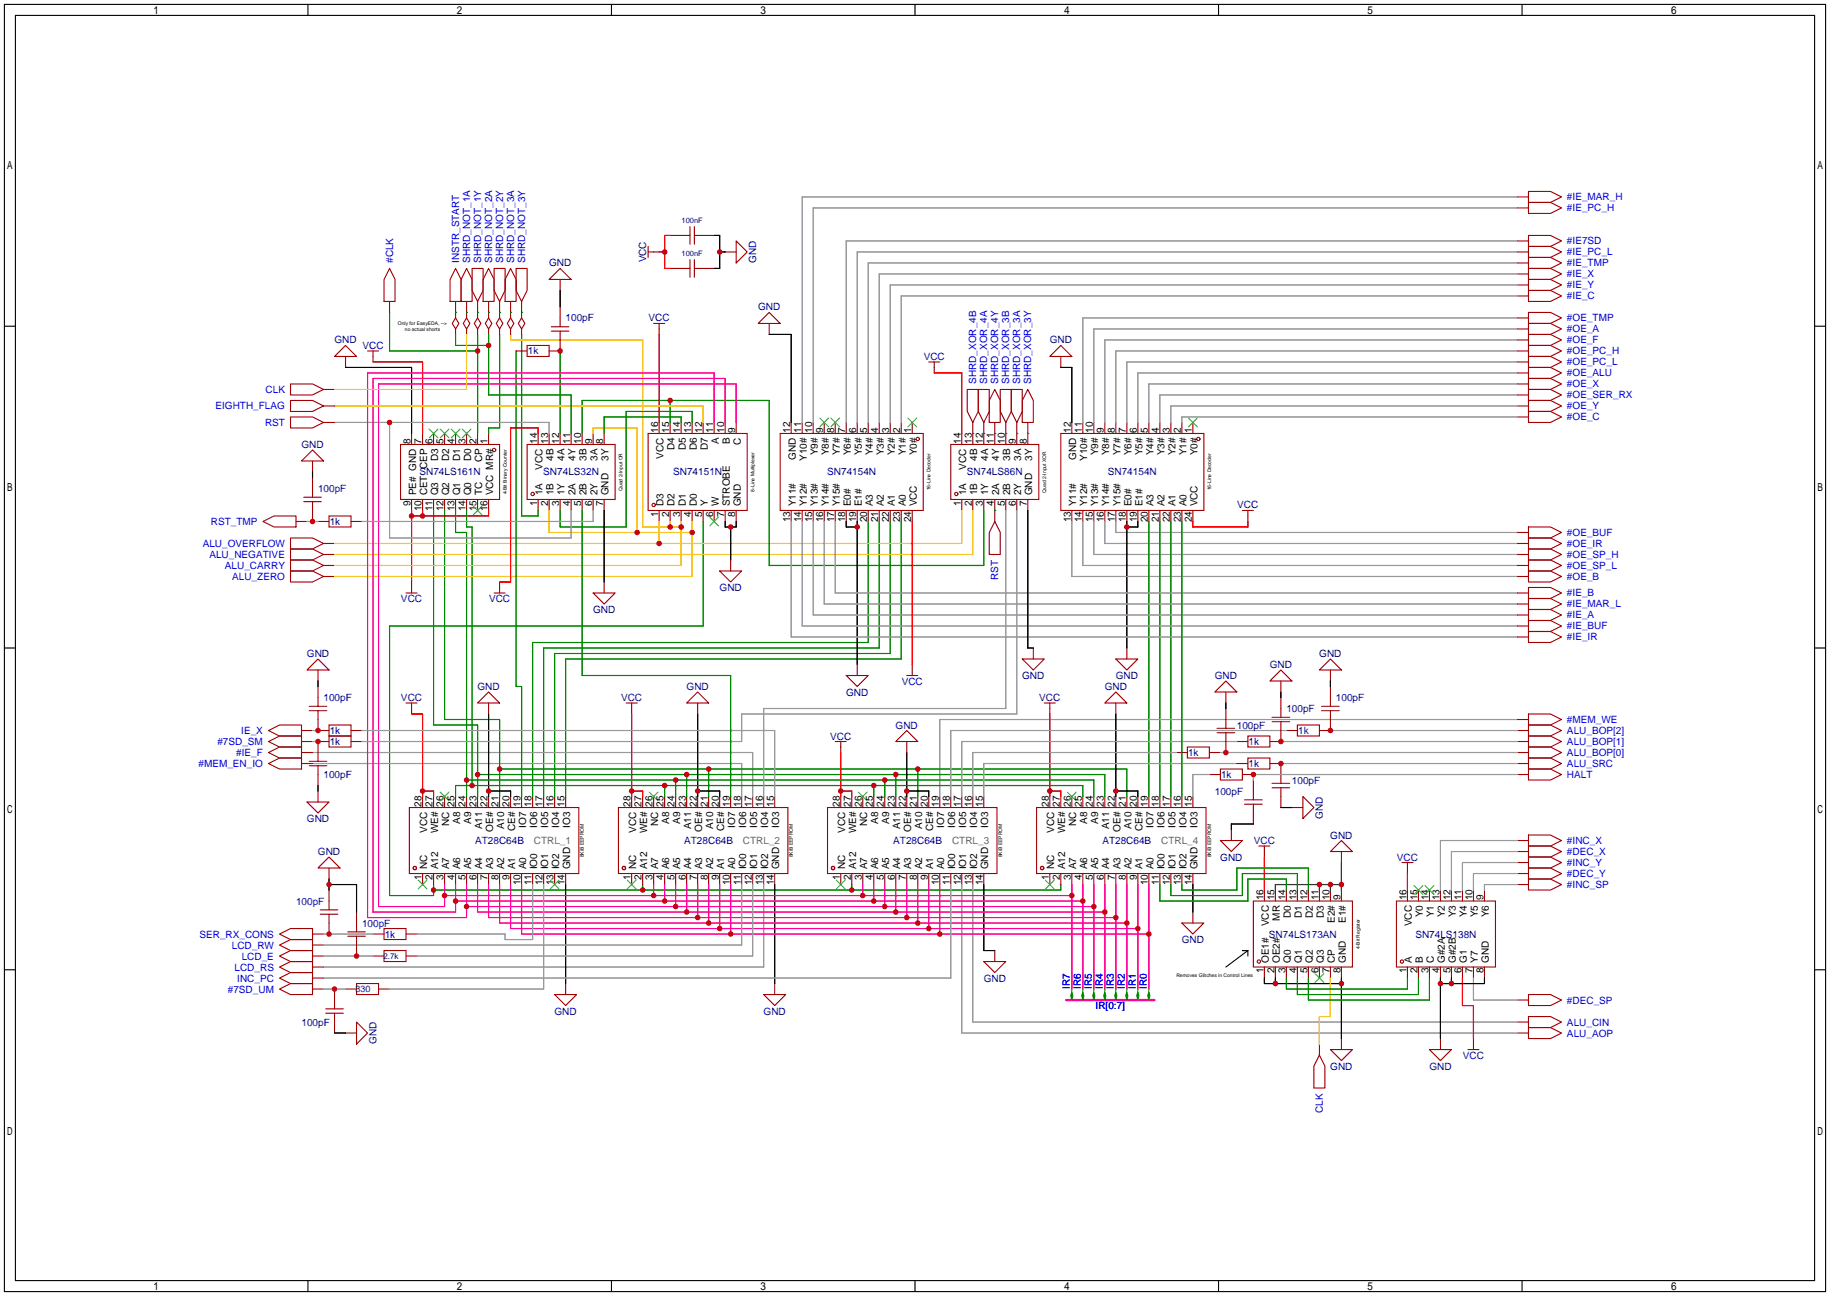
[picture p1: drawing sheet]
<svg xmlns="http://www.w3.org/2000/svg" width="422mm" height="299mm" viewBox="0 0 422 299" stroke-linecap="round" stroke-linejoin="round" font-family="sans-serif">
<defs><g id="words">
<g font-size="2.3" fill="#00f">
<text x="361.7" y="46.3">#IE_MAR_H</text>
<text x="361.7" y="48.8">#IE_PC_H</text>
<text x="361.7" y="59">#IE_PC_L</text>
<text x="361.7" y="56.4">#IE7SD</text>
<text x="90.7" y="60.7" transform="rotate(-90 90.7 60.7)">#CLK</text>
<text x="106" y="60.7" transform="rotate(-90 106 60.7)">INSTR_START</text>
<text x="108.5" y="60.7" transform="rotate(-90 108.5 60.7)">SHRD_NOT_1A</text>
<text x="111" y="60.7" transform="rotate(-90 111 60.7)">SHRD_NOT_1Y</text>
<text x="113.6" y="60.7" transform="rotate(-90 113.6 60.7)">SHRD_NOT_2A</text>
<text x="116.1" y="60.7" transform="rotate(-90 116.1 60.7)">SHRD_NOT_2Y</text>
<text x="118.7" y="60.7" transform="rotate(-90 118.7 60.7)">SHRD_NOT_3A</text>
<text x="121.2" y="60.7" transform="rotate(-90 121.2 60.7)">SHRD_NOT_3Y</text>
<text x="361.7" y="61.5">#IE_TMP</text>
<text x="361.7" y="64.1">#IE_X</text>
<text x="361.7" y="66.6">#IE_Y</text>
<text x="361.7" y="69.1">#IE_C</text>
<text x="361.7" y="74.2">#OE_TMP</text>
<text x="361.7" y="76.8">#OE_A</text>
<text x="361.7" y="79.3">#OE_F</text>
<text x="361.7" y="81.8">#OE_PC_H</text>
<text x="225.3" y="88.6" transform="rotate(-90 225.3 88.6)">SHRD_XOR_4B</text>
<text x="227.9" y="88.6" transform="rotate(-90 227.9 88.6)">SHRD_XOR_4A</text>
<text x="230.4" y="88.6" transform="rotate(-90 230.4 88.6)">SHRD_XOR_4Y</text>
<text x="233" y="88.6" transform="rotate(-90 233 88.6)">SHRD_XOR_3B</text>
<text x="235.5" y="88.6" transform="rotate(-90 235.5 88.6)">SHRD_XOR_3A</text>
<text x="238" y="88.6" transform="rotate(-90 238 88.6)">SHRD_XOR_3Y</text>
<text x="361.7" y="84.4">#OE_PC_L</text>
<text x="361.7" y="86.9">#OE_ALU</text>
<text x="361.7" y="89.5">#OE_X</text>
<text x="49.7" y="94.5">EIGHTH_FLAG</text>
<text x="61.3" y="90.7">CLK</text>
<text x="361.7" y="92">#OE_SER_RX</text>
<text x="361.7" y="94.5">#OE_Y</text>
<text x="61.2" y="98.3">RST</text>
<text x="361.7" y="97.1">#OE_C</text>
<text x="48.7" y="121.2">RST_TMP</text>
<text x="361.7" y="123.7">#OE_BUF</text>
<text x="46.8" y="126.3">ALU_OVERFLOW</text>
<text x="48.3" y="128.8">ALU_NEGATIVE</text>
<text x="51.9" y="131.4">ALU_CARRY</text>
<text x="361.7" y="126.3">#OE_IR</text>
<text x="361.7" y="128.8">#OE_SP_H</text>
<text x="361.7" y="131.4">#OE_SP_L</text>
<text x="53.6" y="133.9">ALU_ZERO</text>
<text x="230.4" y="133.9" transform="rotate(-90 230.4 133.9)">RST</text>
<text x="361.7" y="133.9">#OE_B</text>
<text x="361.7" y="137.7">#IE_B</text>
<text x="361.7" y="140.3">#IE_MAR_L</text>
<text x="361.7" y="142.8">#IE_A</text>
<text x="361.7" y="145.3">#IE_BUF</text>
<text x="361.7" y="147.9">#IE_IR</text>
<text x="361.7" y="166.9">#MEM_WE</text>
<text x="50.2" y="172">#7SD_SM</text>
<text x="55.7" y="169.5">IE_X</text>
<text x="361.7" y="169.5">ALU_BOP[2]</text>
<text x="361.7" y="172">ALU_BOP[1]</text>
<text x="45.8" y="177.1">#MEM_EN_IO</text>
<text x="54.5" y="174.5">#IE_F</text>
<text x="361.7" y="174.5">ALU_BOP[0]</text>
<text x="361.7" y="177.1">ALU_SRC</text>
<text x="361.7" y="179.6">HALT</text>
<text x="361.7" y="194.9">#INC_X</text>
<text x="361.7" y="197.4">#DEC_X</text>
<text x="361.7" y="199.9">#INC_Y</text>
<text x="361.7" y="202.5">#DEC_Y</text>
<text x="361.7" y="205">#INC_SP</text>
<text x="46.1" y="216.5">SER_RX_CONS</text>
<text x="53.5" y="219">LCD_RW</text>
<text x="55.8" y="221.5">LCD_E</text>
<text x="54.1" y="224.1">LCD_RS</text>
<text x="54.8" y="226.6">INC_PC</text>
<text x="52.6" y="229.2">#7SD_UM</text>
<text x="246.9" y="228.3" transform="rotate(-90 246.9 228.3)">IR7</text>
<text x="249.5" y="228.3" transform="rotate(-90 249.5 228.3)">IR6</text>
<text x="252" y="228.3" transform="rotate(-90 252 228.3)">IR5</text>
<text x="252.9" y="233">IR[0:7]</text>
<text x="254.6" y="228.3" transform="rotate(-90 254.6 228.3)">IR4</text>
<text x="257.1" y="228.3" transform="rotate(-90 257.1 228.3)">IR3</text>
<text x="259.6" y="228.3" transform="rotate(-90 259.6 228.3)">IR2</text>
<text x="262.2" y="228.3" transform="rotate(-90 262.2 228.3)">IR1</text>
<text x="264.7" y="228.3" transform="rotate(-90 264.7 228.3)">IR0</text>
<text x="361.7" y="231.7">#DEC_SP</text>
<text x="361.7" y="236.8">ALU_CIN</text>
<text x="361.7" y="239.3">ALU_AOP</text>
<text x="305.4" y="257" transform="rotate(-90 305.4 257)">CLK</text>
</g>
<g font-size="2.3" fill="#000080">
<text x="126.7" y="61.5">GND</text>
<text x="149.1" y="60.6" transform="rotate(-90 149.1 60.6)">VCC</text>
<text x="174.5" y="60.7" transform="rotate(-90 174.5 60.7)">GND</text>
<text x="175" y="71.7">GND</text>
<text x="130.6" y="74.2">100pF</text>
<text x="149.7" y="74.2">VCC</text>
<text x="77.2" y="79.3">GND</text>
<text x="83.7" y="80.6">VCC</text>
<text x="121.8" y="81.8">1k</text>
<text x="213.2" y="83.1">VCC</text>
<text x="242.3" y="79.3">GND</text>
<text x="69.6" y="103.4">GND</text>
<text x="73.4" y="113.6">100pF</text>
<text x="96.8" y="109.8">SN74LS161N</text>
<text x="125.4" y="109.8">SN74LS32N</text>
<text x="155.4" y="109.8">SN74151N</text>
<text x="190.9" y="109.8">SN74154N</text>
<text x="223.2" y="109.8">SN74LS86N</text>
<text x="255.7" y="109.8">SN74154N</text>
<text x="285.6" y="117.4">VCC</text>
<text x="76.1" y="121.2">1k</text>
<text x="166.1" y="136.4">GND</text>
<text x="92.6" y="139">VCC</text>
<text x="112.9" y="139">VCC</text>
<text x="136.9" y="141.5">GND</text>
<text x="70.8" y="151.7">GND</text>
<text x="293.1" y="154.2">GND</text>
<text x="304.5" y="151.7">GND</text>
<text x="74.7" y="161.8">100pF</text>
<text x="92.6" y="161.8">VCC</text>
<text x="110.2" y="159.3">GND</text>
<text x="143.4" y="161.8">VCC</text>
<text x="158.5" y="159.3">GND</text>
<text x="195.3" y="160.6">GND</text>
<text x="208.1" y="158">VCC</text>
<text x="235.9" y="156.8">GND</text>
<text x="239.9" y="161.8">VCC</text>
<text x="255" y="159.3">GND</text>
<text x="257.5" y="156.8">GND</text>
<text x="280.4" y="156.8">GND</text>
<text x="308.4" y="161.8">100pF</text>
<text x="296.9" y="164.4">100pF</text>
<text x="76.1" y="169.5">1k</text>
<text x="76.1" y="172">1k</text>
<text x="191.6" y="170.7">VCC</text>
<text x="206.7" y="168.2">GND</text>
<text x="285.5" y="168.2">100pF</text>
<text x="288.2" y="172">1k</text>
<text x="299.6" y="169.5">1k</text>
<text x="74.7" y="179.6">100pF</text>
<text x="274.2" y="174.5">1k</text>
<text x="281.9" y="179.6">1k</text>
<text x="288.2" y="177.1">1k</text>
<text x="280.4" y="183.4">100pF</text>
<text x="298.2" y="180.9">100pF</text>
<text x="70.8" y="189.8">GND</text>
<text x="305.4" y="189" transform="rotate(-90 305.4 189)">GND</text>
<text x="73.4" y="197.4">GND</text>
<text x="109.7" y="194.9">AT28C64B</text>
<text x="157.9" y="194.9">AT28C64B</text>
<text x="206.2" y="194.9">AT28C64B</text>
<text x="254.4" y="194.9">AT28C64B</text>
<text x="289.4" y="194.9">VCC</text>
<text x="307.1" y="193.6">GND</text>
<text x="281.7" y="198.7">GND</text>
<text x="322.4" y="198.7">VCC</text>
<text x="68.3" y="208.8">100pF</text>
<text x="83.6" y="213.9">100pF</text>
<text x="88.8" y="216.5">1k</text>
<text x="272.8" y="217.7">GND</text>
<text x="292.9" y="216.5">SN74LS173AN</text>
<text x="326.7" y="216.5">SN74LS138N</text>
<text x="227.1" y="226.6">GND</text>
<text x="69.6" y="236.8">100pF</text>
<text x="128" y="234.2">GND</text>
<text x="176.3" y="234.2">GND</text>
<text x="86.9" y="241.1" transform="rotate(-90 86.9 241.1)">GND</text>
<text x="337.7" y="244.4">VCC</text>
<text x="307.1" y="246.9">GND</text>
<text x="329.9" y="246.9">GND</text>
</g>
<g font-size="2.3">
<text x="151.9" y="99.9" transform="rotate(-90 151.9 99.9)">16</text>
<text x="154.5" y="99.9" transform="rotate(-90 154.5 99.9)">15</text>
<text x="157" y="99.9" transform="rotate(-90 157 99.9)">14</text>
<text x="159.5" y="99.9" transform="rotate(-90 159.5 99.9)">13</text>
<text x="162.1" y="99.9" transform="rotate(-90 162.1 99.9)">12</text>
<text x="164.6" y="99.9" transform="rotate(-90 164.6 99.9)">11</text>
<text x="167.2" y="99.9" transform="rotate(-90 167.2 99.9)">10</text>
<text x="169.7" y="99.9" transform="rotate(-90 169.7 99.9)">9</text>
<text x="182.4" y="99.9" transform="rotate(-90 182.4 99.9)">12</text>
<text x="184.9" y="99.9" transform="rotate(-90 184.9 99.9)">11</text>
<text x="187.5" y="99.9" transform="rotate(-90 187.5 99.9)">10</text>
<text x="190" y="99.9" transform="rotate(-90 190 99.9)">9</text>
<text x="192.6" y="99.9" transform="rotate(-90 192.6 99.9)">8</text>
<text x="195.1" y="99.9" transform="rotate(-90 195.1 99.9)">7</text>
<text x="197.6" y="99.9" transform="rotate(-90 197.6 99.9)">6</text>
<text x="200.2" y="99.9" transform="rotate(-90 200.2 99.9)">5</text>
<text x="202.7" y="99.9" transform="rotate(-90 202.7 99.9)">4</text>
<text x="205.3" y="99.9" transform="rotate(-90 205.3 99.9)">3</text>
<text x="207.8" y="99.9" transform="rotate(-90 207.8 99.9)">2</text>
<text x="210.3" y="99.9" transform="rotate(-90 210.3 99.9)">1</text>
<text x="247.2" y="99.9" transform="rotate(-90 247.2 99.9)">12</text>
<text x="249.7" y="99.9" transform="rotate(-90 249.7 99.9)">11</text>
<text x="252.2" y="99.9" transform="rotate(-90 252.2 99.9)">10</text>
<text x="254.8" y="99.9" transform="rotate(-90 254.8 99.9)">9</text>
<text x="257.3" y="99.9" transform="rotate(-90 257.3 99.9)">8</text>
<text x="259.9" y="99.9" transform="rotate(-90 259.9 99.9)">7</text>
<text x="262.4" y="99.9" transform="rotate(-90 262.4 99.9)">6</text>
<text x="264.9" y="99.9" transform="rotate(-90 264.9 99.9)">5</text>
<text x="267.5" y="99.9" transform="rotate(-90 267.5 99.9)">4</text>
<text x="270" y="99.9" transform="rotate(-90 270 99.9)">3</text>
<text x="272.6" y="99.9" transform="rotate(-90 272.6 99.9)">2</text>
<text x="275.1" y="99.9" transform="rotate(-90 275.1 99.9)">1</text>
<text x="94.8" y="102.5" transform="rotate(-90 94.8 102.5)">8</text>
<text x="97.3" y="102.5" transform="rotate(-90 97.3 102.5)">7</text>
<text x="99.8" y="102.5" transform="rotate(-90 99.8 102.5)">6</text>
<text x="101.1" y="106.5" transform="rotate(-90 101.1 106.5)">D3</text>
<text x="102.4" y="102.5" transform="rotate(-90 102.4 102.5)">5</text>
<text x="103.7" y="106.5" transform="rotate(-90 103.7 106.5)">D2</text>
<text x="104.9" y="102.5" transform="rotate(-90 104.9 102.5)">4</text>
<text x="106.2" y="106.5" transform="rotate(-90 106.2 106.5)">D1</text>
<text x="107.5" y="102.5" transform="rotate(-90 107.5 102.5)">3</text>
<text x="108.7" y="106.5" transform="rotate(-90 108.7 106.5)">D0</text>
<text x="110" y="102.5" transform="rotate(-90 110 102.5)">2</text>
<text x="111.3" y="106.8" transform="rotate(-90 111.3 106.8)">CP</text>
<text x="112.5" y="102.5" transform="rotate(-90 112.5 102.5)">1</text>
<text x="124" y="102.5" transform="rotate(-90 124 102.5)">14</text>
<text x="126.5" y="102.5" transform="rotate(-90 126.5 102.5)">13</text>
<text x="127.8" y="106.4" transform="rotate(-90 127.8 106.4)">4B</text>
<text x="129.1" y="102.5" transform="rotate(-90 129.1 102.5)">12</text>
<text x="130.3" y="106.4" transform="rotate(-90 130.3 106.4)">4A</text>
<text x="131.6" y="102.5" transform="rotate(-90 131.6 102.5)">11</text>
<text x="132.9" y="106.4" transform="rotate(-90 132.9 106.4)">4Y</text>
<text x="134.1" y="102.5" transform="rotate(-90 134.1 102.5)">10</text>
<text x="135.4" y="106.4" transform="rotate(-90 135.4 106.4)">3B</text>
<text x="136.7" y="102.5" transform="rotate(-90 136.7 102.5)">9</text>
<text x="137.9" y="106.4" transform="rotate(-90 137.9 106.4)">3A</text>
<text x="139.2" y="102.5" transform="rotate(-90 139.2 102.5)">8</text>
<text x="140.5" y="106.4" transform="rotate(-90 140.5 106.4)">3Y</text>
<text x="153.2" y="105.9" transform="rotate(-90 153.2 105.9)">VCC</text>
<text x="155.7" y="104" transform="rotate(-90 155.7 104)">D4</text>
<text x="158.3" y="104" transform="rotate(-90 158.3 104)">D5</text>
<text x="160.8" y="104" transform="rotate(-90 160.8 104)">D6</text>
<text x="163.3" y="104" transform="rotate(-90 163.3 104)">D7</text>
<text x="165.9" y="102.6" transform="rotate(-90 165.9 102.6)">A</text>
<text x="168.4" y="102.6" transform="rotate(-90 168.4 102.6)">B</text>
<text x="171" y="102.7" transform="rotate(-90 171 102.7)">C</text>
<text x="183.7" y="106.1" transform="rotate(-90 183.7 106.1)">GND</text>
<text x="186.2" y="106.4" transform="rotate(-90 186.2 106.4)">Y10#</text>
<text x="188.7" y="105.1" transform="rotate(-90 188.7 105.1)">Y9#</text>
<text x="191.3" y="105.1" transform="rotate(-90 191.3 105.1)">Y8#</text>
<text x="193.8" y="105.1" transform="rotate(-90 193.8 105.1)">Y7#</text>
<text x="196.4" y="105.1" transform="rotate(-90 196.4 105.1)">Y6#</text>
<text x="198.9" y="105.1" transform="rotate(-90 198.9 105.1)">Y5#</text>
<text x="201.4" y="105.1" transform="rotate(-90 201.4 105.1)">Y4#</text>
<text x="204" y="105.1" transform="rotate(-90 204 105.1)">Y3#</text>
<text x="206.5" y="105.1" transform="rotate(-90 206.5 105.1)">Y2#</text>
<text x="209.1" y="105.1" transform="rotate(-90 209.1 105.1)">Y1#</text>
<text x="211.6" y="105.1" transform="rotate(-90 211.6 105.1)">Y0#</text>
<text x="221.8" y="102.5" transform="rotate(-90 221.8 102.5)">14</text>
<text x="224.3" y="102.5" transform="rotate(-90 224.3 102.5)">13</text>
<text x="225.6" y="106.4" transform="rotate(-90 225.6 106.4)">4B</text>
<text x="226.8" y="102.5" transform="rotate(-90 226.8 102.5)">12</text>
<text x="228.1" y="106.4" transform="rotate(-90 228.1 106.4)">4A</text>
<text x="229.4" y="102.5" transform="rotate(-90 229.4 102.5)">11</text>
<text x="230.7" y="106.4" transform="rotate(-90 230.7 106.4)">4Y</text>
<text x="231.9" y="102.5" transform="rotate(-90 231.9 102.5)">10</text>
<text x="233.2" y="106.4" transform="rotate(-90 233.2 106.4)">3B</text>
<text x="234.5" y="102.5" transform="rotate(-90 234.5 102.5)">9</text>
<text x="235.7" y="106.4" transform="rotate(-90 235.7 106.4)">3A</text>
<text x="237" y="102.5" transform="rotate(-90 237 102.5)">8</text>
<text x="238.3" y="106.4" transform="rotate(-90 238.3 106.4)">3Y</text>
<text x="248.4" y="106.1" transform="rotate(-90 248.4 106.1)">GND</text>
<text x="251" y="106.4" transform="rotate(-90 251 106.4)">Y10#</text>
<text x="253.5" y="105.1" transform="rotate(-90 253.5 105.1)">Y9#</text>
<text x="256.1" y="105.1" transform="rotate(-90 256.1 105.1)">Y8#</text>
<text x="258.6" y="105.1" transform="rotate(-90 258.6 105.1)">Y7#</text>
<text x="261.1" y="105.1" transform="rotate(-90 261.1 105.1)">Y6#</text>
<text x="263.7" y="105.1" transform="rotate(-90 263.7 105.1)">Y5#</text>
<text x="266.2" y="105.1" transform="rotate(-90 266.2 105.1)">Y4#</text>
<text x="268.8" y="105.1" transform="rotate(-90 268.8 105.1)">Y3#</text>
<text x="271.3" y="105.1" transform="rotate(-90 271.3 105.1)">Y2#</text>
<text x="273.8" y="105.1" transform="rotate(-90 273.8 105.1)">Y1#</text>
<text x="276.4" y="105.1" transform="rotate(-90 276.4 105.1)">Y0#</text>
<text x="125.2" y="108.4" transform="rotate(-90 125.2 108.4)">VCC</text>
<text x="223" y="108.4" transform="rotate(-90 223 108.4)">VCC</text>
<text x="94.8" y="116.7" transform="rotate(-90 94.8 116.7)">9</text>
<text x="96" y="114.4" transform="rotate(-90 96 114.4)">PE# GND</text>
<text x="97.3" y="118" transform="rotate(-90 97.3 118)">10</text>
<text x="98.6" y="114.4" transform="rotate(-90 98.6 114.4)">CET CEP</text>
<text x="99.8" y="118" transform="rotate(-90 99.8 118)">11</text>
<text x="101.1" y="114.4" transform="rotate(-90 101.1 114.4)">Q3</text>
<text x="102.4" y="118" transform="rotate(-90 102.4 118)">12</text>
<text x="103.7" y="114.4" transform="rotate(-90 103.7 114.4)">Q2</text>
<text x="104.9" y="118" transform="rotate(-90 104.9 118)">13</text>
<text x="106.2" y="114.4" transform="rotate(-90 106.2 114.4)">Q1</text>
<text x="107.5" y="118" transform="rotate(-90 107.5 118)">14</text>
<text x="108.7" y="114.4" transform="rotate(-90 108.7 114.4)">Q0</text>
<text x="110" y="118" transform="rotate(-90 110 118)">15</text>
<text x="111.3" y="114.4" transform="rotate(-90 111.3 114.4)">TC</text>
<text x="112.5" y="118" transform="rotate(-90 112.5 118)">16</text>
<text x="113.8" y="114.4" transform="rotate(-90 113.8 114.4)">VCC MR#</text>
<text x="124" y="116.7" transform="rotate(-90 124 116.7)">1</text>
<text x="125.2" y="114.4" transform="rotate(-90 125.2 114.4)">1A</text>
<text x="126.5" y="116.7" transform="rotate(-90 126.5 116.7)">2</text>
<text x="127.8" y="114.4" transform="rotate(-90 127.8 114.4)">1B</text>
<text x="129.1" y="116.7" transform="rotate(-90 129.1 116.7)">3</text>
<text x="130.3" y="114.4" transform="rotate(-90 130.3 114.4)">1Y</text>
<text x="131.6" y="116.7" transform="rotate(-90 131.6 116.7)">4</text>
<text x="132.9" y="114.4" transform="rotate(-90 132.9 114.4)">2A</text>
<text x="134.1" y="116.7" transform="rotate(-90 134.1 116.7)">5</text>
<text x="135.4" y="114.4" transform="rotate(-90 135.4 114.4)">2B</text>
<text x="136.7" y="116.7" transform="rotate(-90 136.7 116.7)">6</text>
<text x="137.9" y="114.4" transform="rotate(-90 137.9 114.4)">2Y</text>
<text x="139.2" y="116.7" transform="rotate(-90 139.2 116.7)">7</text>
<text x="140.5" y="114.4" transform="rotate(-90 140.5 114.4)">GND</text>
<text x="151.9" y="119.3" transform="rotate(-90 151.9 119.3)">1</text>
<text x="153.2" y="116.9" transform="rotate(-90 153.2 116.9)">D3</text>
<text x="154.5" y="119.3" transform="rotate(-90 154.5 119.3)">2</text>
<text x="155.7" y="116.9" transform="rotate(-90 155.7 116.9)">D2</text>
<text x="157" y="119.3" transform="rotate(-90 157 119.3)">3</text>
<text x="158.3" y="116.9" transform="rotate(-90 158.3 116.9)">D1</text>
<text x="159.5" y="119.3" transform="rotate(-90 159.5 119.3)">4</text>
<text x="160.8" y="116.9" transform="rotate(-90 160.8 116.9)">D0</text>
<text x="162.1" y="119.3" transform="rotate(-90 162.1 119.3)">5</text>
<text x="163.3" y="116.9" transform="rotate(-90 163.3 116.9)">Y</text>
<text x="164.6" y="119.3" transform="rotate(-90 164.6 119.3)">6</text>
<text x="165.9" y="116.9" transform="rotate(-90 165.9 116.9)">W</text>
<text x="167.2" y="119.3" transform="rotate(-90 167.2 119.3)">7</text>
<text x="168.4" y="116.9" transform="rotate(-90 168.4 116.9)">STROBE</text>
<text x="169.7" y="119.3" transform="rotate(-90 169.7 119.3)">8</text>
<text x="171" y="116.9" transform="rotate(-90 171 116.9)">GND</text>
<text x="183.7" y="116.9" transform="rotate(-90 183.7 116.9)">Y11#</text>
<text x="186.2" y="116.9" transform="rotate(-90 186.2 116.9)">Y12#</text>
<text x="188.7" y="116.9" transform="rotate(-90 188.7 116.9)">Y13#</text>
<text x="191.3" y="116.9" transform="rotate(-90 191.3 116.9)">Y14#</text>
<text x="193.8" y="116.9" transform="rotate(-90 193.8 116.9)">Y15#</text>
<text x="196.4" y="116.9" transform="rotate(-90 196.4 116.9)">E0#</text>
<text x="198.9" y="116.9" transform="rotate(-90 198.9 116.9)">E1#</text>
<text x="201.4" y="116.9" transform="rotate(-90 201.4 116.9)">A3</text>
<text x="204" y="116.9" transform="rotate(-90 204 116.9)">A2</text>
<text x="206.5" y="116.9" transform="rotate(-90 206.5 116.9)">A1</text>
<text x="209.1" y="116.9" transform="rotate(-90 209.1 116.9)">A0</text>
<text x="211.6" y="116.9" transform="rotate(-90 211.6 116.9)">VCC</text>
<text x="221.8" y="116.7" transform="rotate(-90 221.8 116.7)">1</text>
<text x="223" y="114.4" transform="rotate(-90 223 114.4)">1A</text>
<text x="224.3" y="116.7" transform="rotate(-90 224.3 116.7)">2</text>
<text x="225.6" y="114.4" transform="rotate(-90 225.6 114.4)">1B</text>
<text x="226.8" y="116.7" transform="rotate(-90 226.8 116.7)">3</text>
<text x="228.1" y="114.4" transform="rotate(-90 228.1 114.4)">1Y</text>
<text x="229.4" y="116.7" transform="rotate(-90 229.4 116.7)">4</text>
<text x="230.7" y="114.4" transform="rotate(-90 230.7 114.4)">2A</text>
<text x="231.9" y="116.7" transform="rotate(-90 231.9 116.7)">5</text>
<text x="233.2" y="114.4" transform="rotate(-90 233.2 114.4)">2B</text>
<text x="234.5" y="116.7" transform="rotate(-90 234.5 116.7)">6</text>
<text x="235.7" y="114.4" transform="rotate(-90 235.7 114.4)">2Y</text>
<text x="237" y="116.7" transform="rotate(-90 237 116.7)">7</text>
<text x="238.3" y="114.4" transform="rotate(-90 238.3 114.4)">GND</text>
<text x="248.4" y="116.9" transform="rotate(-90 248.4 116.9)">Y11#</text>
<text x="251" y="116.9" transform="rotate(-90 251 116.9)">Y12#</text>
<text x="253.5" y="116.9" transform="rotate(-90 253.5 116.9)">Y13#</text>
<text x="256.1" y="116.9" transform="rotate(-90 256.1 116.9)">Y14#</text>
<text x="258.6" y="116.9" transform="rotate(-90 258.6 116.9)">Y15#</text>
<text x="261.1" y="116.9" transform="rotate(-90 261.1 116.9)">E0#</text>
<text x="263.7" y="116.9" transform="rotate(-90 263.7 116.9)">E1#</text>
<text x="266.2" y="116.9" transform="rotate(-90 266.2 116.9)">A3</text>
<text x="268.8" y="116.9" transform="rotate(-90 268.8 116.9)">A2</text>
<text x="271.3" y="116.9" transform="rotate(-90 271.3 116.9)">A1</text>
<text x="273.8" y="116.9" transform="rotate(-90 273.8 116.9)">A0</text>
<text x="276.4" y="116.9" transform="rotate(-90 276.4 116.9)">VCC</text>
<text x="182.4" y="120.6" transform="rotate(-90 182.4 120.6)">13</text>
<text x="184.9" y="120.6" transform="rotate(-90 184.9 120.6)">14</text>
<text x="187.5" y="120.6" transform="rotate(-90 187.5 120.6)">15</text>
<text x="190" y="120.6" transform="rotate(-90 190 120.6)">16</text>
<text x="192.6" y="120.6" transform="rotate(-90 192.6 120.6)">17</text>
<text x="195.1" y="120.6" transform="rotate(-90 195.1 120.6)">18</text>
<text x="197.6" y="120.6" transform="rotate(-90 197.6 120.6)">19</text>
<text x="200.2" y="120.6" transform="rotate(-90 200.2 120.6)">20</text>
<text x="202.7" y="120.6" transform="rotate(-90 202.7 120.6)">21</text>
<text x="205.3" y="120.6" transform="rotate(-90 205.3 120.6)">22</text>
<text x="207.8" y="120.6" transform="rotate(-90 207.8 120.6)">23</text>
<text x="210.3" y="120.6" transform="rotate(-90 210.3 120.6)">24</text>
<text x="247.2" y="120.6" transform="rotate(-90 247.2 120.6)">13</text>
<text x="249.7" y="120.6" transform="rotate(-90 249.7 120.6)">14</text>
<text x="252.2" y="120.6" transform="rotate(-90 252.2 120.6)">15</text>
<text x="254.8" y="120.6" transform="rotate(-90 254.8 120.6)">16</text>
<text x="257.3" y="120.6" transform="rotate(-90 257.3 120.6)">17</text>
<text x="259.9" y="120.6" transform="rotate(-90 259.9 120.6)">18</text>
<text x="262.4" y="120.6" transform="rotate(-90 262.4 120.6)">19</text>
<text x="264.9" y="120.6" transform="rotate(-90 264.9 120.6)">20</text>
<text x="267.5" y="120.6" transform="rotate(-90 267.5 120.6)">21</text>
<text x="270" y="120.6" transform="rotate(-90 270 120.6)">22</text>
<text x="272.6" y="120.6" transform="rotate(-90 272.6 120.6)">23</text>
<text x="275.1" y="120.6" transform="rotate(-90 275.1 120.6)">24</text>
<text x="97.3" y="186.3" transform="rotate(-90 97.3 186.3)">28</text>
<text x="99.8" y="186.3" transform="rotate(-90 99.8 186.3)">27</text>
<text x="102.4" y="186.3" transform="rotate(-90 102.4 186.3)">26</text>
<text x="103.7" y="190.7" transform="rotate(-90 103.7 190.7)">NC</text>
<text x="104.9" y="186.3" transform="rotate(-90 104.9 186.3)">25</text>
<text x="106.2" y="190.2" transform="rotate(-90 106.2 190.2)">A8</text>
<text x="107.5" y="186.3" transform="rotate(-90 107.5 186.3)">24</text>
<text x="108.7" y="190.2" transform="rotate(-90 108.7 190.2)">A9</text>
<text x="110" y="186.3" transform="rotate(-90 110 186.3)">23</text>
<text x="111.3" y="191.5" transform="rotate(-90 111.3 191.5)">A11</text>
<text x="112.5" y="186.3" transform="rotate(-90 112.5 186.3)">22</text>
<text x="113.8" y="192" transform="rotate(-90 113.8 192)">OE#</text>
<text x="115.1" y="186.3" transform="rotate(-90 115.1 186.3)">21</text>
<text x="116.4" y="191.5" transform="rotate(-90 116.4 191.5)">A10</text>
<text x="117.6" y="186.3" transform="rotate(-90 117.6 186.3)">20</text>
<text x="118.9" y="191.9" transform="rotate(-90 118.9 191.9)">CE#</text>
<text x="120.2" y="186.3" transform="rotate(-90 120.2 186.3)">19</text>
<text x="121.4" y="191.1" transform="rotate(-90 121.4 191.1)">IO7</text>
<text x="122.7" y="186.3" transform="rotate(-90 122.7 186.3)">18</text>
<text x="124" y="191.1" transform="rotate(-90 124 191.1)">IO6</text>
<text x="125.2" y="186.3" transform="rotate(-90 125.2 186.3)">17</text>
<text x="126.5" y="191.1" transform="rotate(-90 126.5 191.1)">IO5</text>
<text x="127.8" y="186.3" transform="rotate(-90 127.8 186.3)">16</text>
<text x="129.1" y="191.1" transform="rotate(-90 129.1 191.1)">IO4</text>
<text x="130.3" y="186.3" transform="rotate(-90 130.3 186.3)">15</text>
<text x="131.6" y="191.1" transform="rotate(-90 131.6 191.1)">IO3</text>
<text x="145.6" y="186.3" transform="rotate(-90 145.6 186.3)">28</text>
<text x="148.1" y="186.3" transform="rotate(-90 148.1 186.3)">27</text>
<text x="150.6" y="186.3" transform="rotate(-90 150.6 186.3)">26</text>
<text x="151.9" y="190.7" transform="rotate(-90 151.9 190.7)">NC</text>
<text x="153.2" y="186.3" transform="rotate(-90 153.2 186.3)">25</text>
<text x="154.5" y="190.2" transform="rotate(-90 154.5 190.2)">A8</text>
<text x="155.7" y="186.3" transform="rotate(-90 155.7 186.3)">24</text>
<text x="157" y="190.2" transform="rotate(-90 157 190.2)">A9</text>
<text x="158.3" y="186.3" transform="rotate(-90 158.3 186.3)">23</text>
<text x="159.5" y="191.5" transform="rotate(-90 159.5 191.5)">A11</text>
<text x="160.8" y="186.3" transform="rotate(-90 160.8 186.3)">22</text>
<text x="162.1" y="192" transform="rotate(-90 162.1 192)">OE#</text>
<text x="163.3" y="186.3" transform="rotate(-90 163.3 186.3)">21</text>
<text x="164.6" y="191.5" transform="rotate(-90 164.6 191.5)">A10</text>
<text x="165.9" y="186.3" transform="rotate(-90 165.9 186.3)">20</text>
<text x="167.2" y="191.9" transform="rotate(-90 167.2 191.9)">CE#</text>
<text x="168.4" y="186.3" transform="rotate(-90 168.4 186.3)">19</text>
<text x="169.7" y="191.1" transform="rotate(-90 169.7 191.1)">IO7</text>
<text x="171" y="186.3" transform="rotate(-90 171 186.3)">18</text>
<text x="172.2" y="191.1" transform="rotate(-90 172.2 191.1)">IO6</text>
<text x="173.5" y="186.3" transform="rotate(-90 173.5 186.3)">17</text>
<text x="174.8" y="191.1" transform="rotate(-90 174.8 191.1)">IO5</text>
<text x="176" y="186.3" transform="rotate(-90 176 186.3)">16</text>
<text x="177.3" y="191.1" transform="rotate(-90 177.3 191.1)">IO4</text>
<text x="178.6" y="186.3" transform="rotate(-90 178.6 186.3)">15</text>
<text x="179.9" y="191.1" transform="rotate(-90 179.9 191.1)">IO3</text>
<text x="193.8" y="186.3" transform="rotate(-90 193.8 186.3)">28</text>
<text x="196.4" y="186.3" transform="rotate(-90 196.4 186.3)">27</text>
<text x="198.9" y="186.3" transform="rotate(-90 198.9 186.3)">26</text>
<text x="200.2" y="190.7" transform="rotate(-90 200.2 190.7)">NC</text>
<text x="201.4" y="186.3" transform="rotate(-90 201.4 186.3)">25</text>
<text x="202.7" y="190.2" transform="rotate(-90 202.7 190.2)">A8</text>
<text x="204" y="186.3" transform="rotate(-90 204 186.3)">24</text>
<text x="205.3" y="190.2" transform="rotate(-90 205.3 190.2)">A9</text>
<text x="206.5" y="186.3" transform="rotate(-90 206.5 186.3)">23</text>
<text x="207.8" y="191.5" transform="rotate(-90 207.8 191.5)">A11</text>
<text x="209.1" y="186.3" transform="rotate(-90 209.1 186.3)">22</text>
<text x="210.3" y="192" transform="rotate(-90 210.3 192)">OE#</text>
<text x="211.6" y="186.3" transform="rotate(-90 211.6 186.3)">21</text>
<text x="212.9" y="191.5" transform="rotate(-90 212.9 191.5)">A10</text>
<text x="214.1" y="186.3" transform="rotate(-90 214.1 186.3)">20</text>
<text x="215.4" y="191.9" transform="rotate(-90 215.4 191.9)">CE#</text>
<text x="216.7" y="186.3" transform="rotate(-90 216.7 186.3)">19</text>
<text x="218" y="191.1" transform="rotate(-90 218 191.1)">IO7</text>
<text x="219.2" y="186.3" transform="rotate(-90 219.2 186.3)">18</text>
<text x="220.5" y="191.1" transform="rotate(-90 220.5 191.1)">IO6</text>
<text x="221.8" y="186.3" transform="rotate(-90 221.8 186.3)">17</text>
<text x="223" y="191.1" transform="rotate(-90 223 191.1)">IO5</text>
<text x="224.3" y="186.3" transform="rotate(-90 224.3 186.3)">16</text>
<text x="225.6" y="191.1" transform="rotate(-90 225.6 191.1)">IO4</text>
<text x="226.8" y="186.3" transform="rotate(-90 226.8 186.3)">15</text>
<text x="228.1" y="191.1" transform="rotate(-90 228.1 191.1)">IO3</text>
<text x="242.1" y="186.3" transform="rotate(-90 242.1 186.3)">28</text>
<text x="244.6" y="186.3" transform="rotate(-90 244.6 186.3)">27</text>
<text x="247.2" y="186.3" transform="rotate(-90 247.2 186.3)">26</text>
<text x="248.4" y="190.7" transform="rotate(-90 248.4 190.7)">NC</text>
<text x="249.7" y="186.3" transform="rotate(-90 249.7 186.3)">25</text>
<text x="251" y="190.2" transform="rotate(-90 251 190.2)">A8</text>
<text x="252.2" y="186.3" transform="rotate(-90 252.2 186.3)">24</text>
<text x="253.5" y="190.2" transform="rotate(-90 253.5 190.2)">A9</text>
<text x="254.8" y="186.3" transform="rotate(-90 254.8 186.3)">23</text>
<text x="256.1" y="191.5" transform="rotate(-90 256.1 191.5)">A11</text>
<text x="257.3" y="186.3" transform="rotate(-90 257.3 186.3)">22</text>
<text x="258.6" y="192" transform="rotate(-90 258.6 192)">OE#</text>
<text x="259.9" y="186.3" transform="rotate(-90 259.9 186.3)">21</text>
<text x="261.1" y="191.5" transform="rotate(-90 261.1 191.5)">A10</text>
<text x="262.4" y="186.3" transform="rotate(-90 262.4 186.3)">20</text>
<text x="263.7" y="191.9" transform="rotate(-90 263.7 191.9)">CE#</text>
<text x="264.9" y="186.3" transform="rotate(-90 264.9 186.3)">19</text>
<text x="266.2" y="191.1" transform="rotate(-90 266.2 191.1)">IO7</text>
<text x="267.5" y="186.3" transform="rotate(-90 267.5 186.3)">18</text>
<text x="268.8" y="191.1" transform="rotate(-90 268.8 191.1)">IO6</text>
<text x="270" y="186.3" transform="rotate(-90 270 186.3)">17</text>
<text x="271.3" y="191.1" transform="rotate(-90 271.3 191.1)">IO5</text>
<text x="272.6" y="186.3" transform="rotate(-90 272.6 186.3)">16</text>
<text x="273.8" y="191.1" transform="rotate(-90 273.8 191.1)">IO4</text>
<text x="275.1" y="186.3" transform="rotate(-90 275.1 186.3)">15</text>
<text x="276.4" y="191.1" transform="rotate(-90 276.4 191.1)">IO3</text>
<text x="98.6" y="192.2" transform="rotate(-90 98.6 192.2)">VCC</text>
<text x="101.1" y="192.4" transform="rotate(-90 101.1 192.4)">WE#</text>
<text x="146.8" y="192.2" transform="rotate(-90 146.8 192.2)">VCC</text>
<text x="149.4" y="192.4" transform="rotate(-90 149.4 192.4)">WE#</text>
<text x="195.1" y="192.2" transform="rotate(-90 195.1 192.2)">VCC</text>
<text x="197.6" y="192.4" transform="rotate(-90 197.6 192.4)">WE#</text>
<text x="243.4" y="192.2" transform="rotate(-90 243.4 192.2)">VCC</text>
<text x="245.9" y="192.4" transform="rotate(-90 245.9 192.4)">WE#</text>
<text x="97.3" y="203.1" transform="rotate(-90 97.3 203.1)">1</text>
<text x="98.6" y="200.7" transform="rotate(-90 98.6 200.7)">NC</text>
<text x="99.8" y="203.1" transform="rotate(-90 99.8 203.1)">2</text>
<text x="101.1" y="200.7" transform="rotate(-90 101.1 200.7)">A12</text>
<text x="102.4" y="203.1" transform="rotate(-90 102.4 203.1)">3</text>
<text x="103.7" y="200.7" transform="rotate(-90 103.7 200.7)">A7</text>
<text x="104.9" y="203.1" transform="rotate(-90 104.9 203.1)">4</text>
<text x="106.2" y="200.7" transform="rotate(-90 106.2 200.7)">A6</text>
<text x="107.5" y="203.1" transform="rotate(-90 107.5 203.1)">5</text>
<text x="108.7" y="200.7" transform="rotate(-90 108.7 200.7)">A5</text>
<text x="110" y="203.1" transform="rotate(-90 110 203.1)">6</text>
<text x="111.3" y="200.7" transform="rotate(-90 111.3 200.7)">A4</text>
<text x="112.5" y="203.1" transform="rotate(-90 112.5 203.1)">7</text>
<text x="113.8" y="200.7" transform="rotate(-90 113.8 200.7)">A3</text>
<text x="115.1" y="203.1" transform="rotate(-90 115.1 203.1)">8</text>
<text x="116.4" y="200.7" transform="rotate(-90 116.4 200.7)">A2</text>
<text x="117.6" y="203.1" transform="rotate(-90 117.6 203.1)">9</text>
<text x="118.9" y="200.7" transform="rotate(-90 118.9 200.7)">A1</text>
<text x="121.4" y="200.7" transform="rotate(-90 121.4 200.7)">A0</text>
<text x="124" y="200.7" transform="rotate(-90 124 200.7)">IO0</text>
<text x="126.5" y="200.7" transform="rotate(-90 126.5 200.7)">IO1</text>
<text x="129.1" y="200.7" transform="rotate(-90 129.1 200.7)">IO2</text>
<text x="131.6" y="200.7" transform="rotate(-90 131.6 200.7)">GND</text>
<text x="145.6" y="203.1" transform="rotate(-90 145.6 203.1)">1</text>
<text x="146.8" y="200.7" transform="rotate(-90 146.8 200.7)">NC</text>
<text x="148.1" y="203.1" transform="rotate(-90 148.1 203.1)">2</text>
<text x="149.4" y="200.7" transform="rotate(-90 149.4 200.7)">A12</text>
<text x="150.6" y="203.1" transform="rotate(-90 150.6 203.1)">3</text>
<text x="151.9" y="200.7" transform="rotate(-90 151.9 200.7)">A7</text>
<text x="153.2" y="203.1" transform="rotate(-90 153.2 203.1)">4</text>
<text x="154.5" y="200.7" transform="rotate(-90 154.5 200.7)">A6</text>
<text x="155.7" y="203.1" transform="rotate(-90 155.7 203.1)">5</text>
<text x="157" y="200.7" transform="rotate(-90 157 200.7)">A5</text>
<text x="158.3" y="203.1" transform="rotate(-90 158.3 203.1)">6</text>
<text x="159.5" y="200.7" transform="rotate(-90 159.5 200.7)">A4</text>
<text x="160.8" y="203.1" transform="rotate(-90 160.8 203.1)">7</text>
<text x="162.1" y="200.7" transform="rotate(-90 162.1 200.7)">A3</text>
<text x="163.3" y="203.1" transform="rotate(-90 163.3 203.1)">8</text>
<text x="164.6" y="200.7" transform="rotate(-90 164.6 200.7)">A2</text>
<text x="165.9" y="203.1" transform="rotate(-90 165.9 203.1)">9</text>
<text x="167.2" y="200.7" transform="rotate(-90 167.2 200.7)">A1</text>
<text x="169.7" y="200.7" transform="rotate(-90 169.7 200.7)">A0</text>
<text x="172.2" y="200.7" transform="rotate(-90 172.2 200.7)">IO0</text>
<text x="174.8" y="200.7" transform="rotate(-90 174.8 200.7)">IO1</text>
<text x="177.3" y="200.7" transform="rotate(-90 177.3 200.7)">IO2</text>
<text x="179.9" y="200.7" transform="rotate(-90 179.9 200.7)">GND</text>
<text x="193.8" y="203.1" transform="rotate(-90 193.8 203.1)">1</text>
<text x="195.1" y="200.7" transform="rotate(-90 195.1 200.7)">NC</text>
<text x="196.4" y="203.1" transform="rotate(-90 196.4 203.1)">2</text>
<text x="197.6" y="200.7" transform="rotate(-90 197.6 200.7)">A12</text>
<text x="198.9" y="203.1" transform="rotate(-90 198.9 203.1)">3</text>
<text x="200.2" y="200.7" transform="rotate(-90 200.2 200.7)">A7</text>
<text x="201.4" y="203.1" transform="rotate(-90 201.4 203.1)">4</text>
<text x="202.7" y="200.7" transform="rotate(-90 202.7 200.7)">A6</text>
<text x="204" y="203.1" transform="rotate(-90 204 203.1)">5</text>
<text x="205.3" y="200.7" transform="rotate(-90 205.3 200.7)">A5</text>
<text x="206.5" y="203.1" transform="rotate(-90 206.5 203.1)">6</text>
<text x="207.8" y="200.7" transform="rotate(-90 207.8 200.7)">A4</text>
<text x="209.1" y="203.1" transform="rotate(-90 209.1 203.1)">7</text>
<text x="210.3" y="200.7" transform="rotate(-90 210.3 200.7)">A3</text>
<text x="211.6" y="203.1" transform="rotate(-90 211.6 203.1)">8</text>
<text x="212.9" y="200.7" transform="rotate(-90 212.9 200.7)">A2</text>
<text x="214.1" y="203.1" transform="rotate(-90 214.1 203.1)">9</text>
<text x="215.4" y="200.7" transform="rotate(-90 215.4 200.7)">A1</text>
<text x="218" y="200.7" transform="rotate(-90 218 200.7)">A0</text>
<text x="220.5" y="200.7" transform="rotate(-90 220.5 200.7)">IO0</text>
<text x="223" y="200.7" transform="rotate(-90 223 200.7)">IO1</text>
<text x="225.6" y="200.7" transform="rotate(-90 225.6 200.7)">IO2</text>
<text x="228.1" y="200.7" transform="rotate(-90 228.1 200.7)">GND</text>
<text x="242.1" y="203.1" transform="rotate(-90 242.1 203.1)">1</text>
<text x="243.4" y="200.7" transform="rotate(-90 243.4 200.7)">NC</text>
<text x="244.6" y="203.1" transform="rotate(-90 244.6 203.1)">2</text>
<text x="245.9" y="200.7" transform="rotate(-90 245.9 200.7)">A12</text>
<text x="247.2" y="203.1" transform="rotate(-90 247.2 203.1)">3</text>
<text x="248.4" y="200.7" transform="rotate(-90 248.4 200.7)">A7</text>
<text x="249.7" y="203.1" transform="rotate(-90 249.7 203.1)">4</text>
<text x="251" y="200.7" transform="rotate(-90 251 200.7)">A6</text>
<text x="252.2" y="203.1" transform="rotate(-90 252.2 203.1)">5</text>
<text x="253.5" y="200.7" transform="rotate(-90 253.5 200.7)">A5</text>
<text x="254.8" y="203.1" transform="rotate(-90 254.8 203.1)">6</text>
<text x="256.1" y="200.7" transform="rotate(-90 256.1 200.7)">A4</text>
<text x="257.3" y="203.1" transform="rotate(-90 257.3 203.1)">7</text>
<text x="258.6" y="200.7" transform="rotate(-90 258.6 200.7)">A3</text>
<text x="259.9" y="203.1" transform="rotate(-90 259.9 203.1)">8</text>
<text x="261.1" y="200.7" transform="rotate(-90 261.1 200.7)">A2</text>
<text x="262.4" y="203.1" transform="rotate(-90 262.4 203.1)">9</text>
<text x="263.7" y="200.7" transform="rotate(-90 263.7 200.7)">A1</text>
<text x="266.2" y="200.7" transform="rotate(-90 266.2 200.7)">A0</text>
<text x="268.8" y="200.7" transform="rotate(-90 268.8 200.7)">IO0</text>
<text x="271.3" y="200.7" transform="rotate(-90 271.3 200.7)">IO1</text>
<text x="273.8" y="200.7" transform="rotate(-90 273.8 200.7)">IO2</text>
<text x="276.4" y="200.7" transform="rotate(-90 276.4 200.7)">GND</text>
<text x="120.2" y="204.4" transform="rotate(-90 120.2 204.4)">10</text>
<text x="122.7" y="204.4" transform="rotate(-90 122.7 204.4)">11</text>
<text x="125.2" y="204.4" transform="rotate(-90 125.2 204.4)">12</text>
<text x="127.8" y="204.4" transform="rotate(-90 127.8 204.4)">13</text>
<text x="130.3" y="204.4" transform="rotate(-90 130.3 204.4)">14</text>
<text x="168.4" y="204.4" transform="rotate(-90 168.4 204.4)">10</text>
<text x="171" y="204.4" transform="rotate(-90 171 204.4)">11</text>
<text x="173.5" y="204.4" transform="rotate(-90 173.5 204.4)">12</text>
<text x="176" y="204.4" transform="rotate(-90 176 204.4)">13</text>
<text x="178.6" y="204.4" transform="rotate(-90 178.6 204.4)">14</text>
<text x="216.7" y="204.4" transform="rotate(-90 216.7 204.4)">10</text>
<text x="219.2" y="204.4" transform="rotate(-90 219.2 204.4)">11</text>
<text x="221.8" y="204.4" transform="rotate(-90 221.8 204.4)">12</text>
<text x="224.3" y="204.4" transform="rotate(-90 224.3 204.4)">13</text>
<text x="226.8" y="204.4" transform="rotate(-90 226.8 204.4)">14</text>
<text x="264.9" y="204.4" transform="rotate(-90 264.9 204.4)">10</text>
<text x="267.5" y="204.4" transform="rotate(-90 267.5 204.4)">11</text>
<text x="270" y="204.4" transform="rotate(-90 270 204.4)">12</text>
<text x="272.6" y="204.4" transform="rotate(-90 272.6 204.4)">13</text>
<text x="275.1" y="204.4" transform="rotate(-90 275.1 204.4)">14</text>
<text x="291.6" y="207.9" transform="rotate(-90 291.6 207.9)">16</text>
<text x="294.2" y="207.9" transform="rotate(-90 294.2 207.9)">15</text>
<text x="296.7" y="207.9" transform="rotate(-90 296.7 207.9)">14</text>
<text x="299.2" y="207.9" transform="rotate(-90 299.2 207.9)">13</text>
<text x="301.8" y="207.9" transform="rotate(-90 301.8 207.9)">12</text>
<text x="304.3" y="207.9" transform="rotate(-90 304.3 207.9)">11</text>
<text x="306.9" y="207.9" transform="rotate(-90 306.9 207.9)">10</text>
<text x="309.4" y="207.9" transform="rotate(-90 309.4 207.9)">9</text>
<text x="324.6" y="207.9" transform="rotate(-90 324.6 207.9)">16</text>
<text x="327.2" y="207.9" transform="rotate(-90 327.2 207.9)">15</text>
<text x="329.7" y="207.9" transform="rotate(-90 329.7 207.9)">14</text>
<text x="332.3" y="207.9" transform="rotate(-90 332.3 207.9)">13</text>
<text x="334.8" y="207.9" transform="rotate(-90 334.8 207.9)">12</text>
<text x="337.3" y="207.9" transform="rotate(-90 337.3 207.9)">11</text>
<text x="339.9" y="207.9" transform="rotate(-90 339.9 207.9)">10</text>
<text x="342.4" y="207.9" transform="rotate(-90 342.4 207.9)">9</text>
<text x="292.9" y="213.8" transform="rotate(-90 292.9 213.8)">VCC</text>
<text x="295.4" y="212.6" transform="rotate(-90 295.4 212.6)">MR</text>
<text x="298" y="211.9" transform="rotate(-90 298 211.9)">D0</text>
<text x="300.5" y="211.9" transform="rotate(-90 300.5 211.9)">D1</text>
<text x="303" y="211.9" transform="rotate(-90 303 211.9)">D2</text>
<text x="305.6" y="211.9" transform="rotate(-90 305.6 211.9)">D3</text>
<text x="308.1" y="213.1" transform="rotate(-90 308.1 213.1)">E2#</text>
<text x="310.7" y="213.1" transform="rotate(-90 310.7 213.1)">E1#</text>
<text x="325.9" y="213.8" transform="rotate(-90 325.9 213.8)">VCC</text>
<text x="328.4" y="211.8" transform="rotate(-90 328.4 211.8)">Y0</text>
<text x="331" y="211.8" transform="rotate(-90 331 211.8)">Y1</text>
<text x="333.5" y="211.8" transform="rotate(-90 333.5 211.8)">Y2</text>
<text x="336.1" y="211.8" transform="rotate(-90 336.1 211.8)">Y3</text>
<text x="338.6" y="211.8" transform="rotate(-90 338.6 211.8)">Y4</text>
<text x="341.1" y="211.8" transform="rotate(-90 341.1 211.8)">Y5</text>
<text x="343.7" y="211.8" transform="rotate(-90 343.7 211.8)">Y6</text>
<text x="291.6" y="224.7" transform="rotate(-90 291.6 224.7)">1</text>
<text x="292.9" y="222.3" transform="rotate(-90 292.9 222.3)">OE1#</text>
<text x="294.2" y="224.7" transform="rotate(-90 294.2 224.7)">2</text>
<text x="295.4" y="222.3" transform="rotate(-90 295.4 222.3)">OE2#</text>
<text x="296.7" y="224.7" transform="rotate(-90 296.7 224.7)">3</text>
<text x="298" y="222.3" transform="rotate(-90 298 222.3)">Q0</text>
<text x="299.2" y="224.7" transform="rotate(-90 299.2 224.7)">4</text>
<text x="300.5" y="222.3" transform="rotate(-90 300.5 222.3)">Q1</text>
<text x="301.8" y="224.7" transform="rotate(-90 301.8 224.7)">5</text>
<text x="303" y="222.3" transform="rotate(-90 303 222.3)">Q2</text>
<text x="304.3" y="224.7" transform="rotate(-90 304.3 224.7)">6</text>
<text x="305.6" y="222.3" transform="rotate(-90 305.6 222.3)">Q3</text>
<text x="306.9" y="224.7" transform="rotate(-90 306.9 224.7)">7</text>
<text x="308.1" y="222.3" transform="rotate(-90 308.1 222.3)">CP</text>
<text x="309.4" y="224.7" transform="rotate(-90 309.4 224.7)">8</text>
<text x="310.7" y="222.3" transform="rotate(-90 310.7 222.3)">GND</text>
<text x="324.6" y="224.7" transform="rotate(-90 324.6 224.7)">1</text>
<text x="325.9" y="222.3" transform="rotate(-90 325.9 222.3)">A</text>
<text x="327.2" y="224.7" transform="rotate(-90 327.2 224.7)">2</text>
<text x="328.4" y="222.3" transform="rotate(-90 328.4 222.3)">B</text>
<text x="329.7" y="224.7" transform="rotate(-90 329.7 224.7)">3</text>
<text x="331" y="222.3" transform="rotate(-90 331 222.3)">C</text>
<text x="332.3" y="224.7" transform="rotate(-90 332.3 224.7)">4</text>
<text x="333.5" y="222.3" transform="rotate(-90 333.5 222.3)">G#2A</text>
<text x="334.8" y="224.7" transform="rotate(-90 334.8 224.7)">5</text>
<text x="336.1" y="222.3" transform="rotate(-90 336.1 222.3)">G#2B</text>
<text x="337.3" y="224.7" transform="rotate(-90 337.3 224.7)">6</text>
<text x="338.6" y="222.3" transform="rotate(-90 338.6 222.3)">G1</text>
<text x="339.9" y="224.7" transform="rotate(-90 339.9 224.7)">7</text>
<text x="341.1" y="222.3" transform="rotate(-90 341.1 222.3)">Y7</text>
<text x="342.4" y="224.7" transform="rotate(-90 342.4 224.7)">8</text>
<text x="343.7" y="222.3" transform="rotate(-90 343.7 222.3)">GND</text>
</g>
<g font-size="2.3" fill="#666">
<text x="123.2" y="194.9">CTRL_1</text>
<text x="171.5" y="194.9">CTRL_2</text>
<text x="219.7" y="194.9">CTRL_3</text>
<text x="268" y="194.9">CTRL_4</text>
</g>
<text font-size="2.1" fill="#000080" x="82.1" y="229.1">330</text>
<text font-size="1.8" fill="#000080" x="88.5" y="221.4">2.7k</text>
<g font-size="1.7" fill="#000080">
<text x="157.3" y="51.5">100nF</text>
<text x="157.3" y="59.1">100nF</text>
</g>
<g font-size="1.2">
<text x="91.8" y="75.1">Only for EasyEDA, --&gt;</text>
<text x="93.5" y="76.4">no actual shorts</text>
<text x="143.7" y="113.4" transform="rotate(-90 143.7 113.4)">Quad 2-Input OR</text>
<text x="174.1" y="113.5" transform="rotate(-90 174.1 113.5)">8-Line Multiplexer</text>
<text x="214.8" y="113.2" transform="rotate(-90 214.8 113.2)">16-Line Decoder</text>
<text x="241.5" y="113.7" transform="rotate(-90 241.5 113.7)">Quad 2-Input XOR</text>
<text x="279.6" y="113.2" transform="rotate(-90 279.6 113.2)">16-Line Decoder</text>
<text x="117" y="114.2" transform="rotate(-90 117 114.2)">4-Bit Binary Counter</text>
<text x="134.8" y="197.9" transform="rotate(-90 134.8 197.9)">8KiB EEPROM</text>
<text x="183" y="197.9" transform="rotate(-90 183 197.9)">8KiB EEPROM</text>
<text x="231.3" y="197.9" transform="rotate(-90 231.3 197.9)">8KiB EEPROM</text>
<text x="279.6" y="197.9" transform="rotate(-90 279.6 197.9)">8KiB EEPROM</text>
<text x="313.8" y="219.1" transform="rotate(-90 313.8 219.1)">4-Bit Register</text>
<text x="271.5" y="225.6">Removes Glitches in Control Lines</text>
</g>
</g></defs>
<g fill="none" stroke="#000" stroke-width=".25">
<path d="M1 1h420.4v297.2h-420.4zM3.6 3.6h415.2v292.1h-415.2zM71.1 1v2.6M141.1 1v2.6M211.2 1v2.6M281.3 1v2.6M351.3 1v2.6M164.8 54.4h1.3v7.6h-1.3M166.1 58.2h1.3M1 75.3h2.6M129.3 67.1v3.8M177.5 77.2h5.1v20.3"/>
<path d="M418.8 75.3h2.6M79.8 84.8h15.2v15.3M244.9 84.8h2.5v12.7M72.1 109v1.2M139.4 117.9v16.5M237.2 117.9v31.7h1.3M167.4 120.4v1.3h2.5v-1.3M168.7 121.7v7.6M195.3 120.4v1.3h2.6M197.9 120.4v33M260.1 120.4v29.2M262.6 120.4v1.3h-2.5"/>
<path d="M1 149.6h2.6M73.4 157.2v1.3M295.7 159.8v1.2M307.1 157.2v1.3M418.8 149.6h2.6M112.8 164.8v19.1M161 164.8v19.1M209.3 173.7v10.2M257.6 164.8v19.1M283 162.3v1.3M73.4 181.4v1.2M112.8 182.6h5.1v1.3"/>
<path d="M161 182.6h5.1v1.3M209.3 182.6h5.1v1.3M257.6 182.6h5v1.3M289.3 190.2h-5.1v1.3M295.7 186.4h2.5M75.9 202.9v2.6M75.9 204.2h6.4v6.4M130.6 204.2v22.9M178.8 204.2v22.9M227.1 204.2v15.3h2.5M275.3 204.2v6.4M1 223.9h2.6"/>
<path d="M77.2 238.5h2.6M288 220.7v-1.2h-1.2h1.2l-5 3.8M291.8 225.8v1.3h17.8M294.4 225.8v1.3M309.6 225.8v14M332.5 225.8v14M335 225.8v1.3M342.6 225.8v1.3h-10.1M418.8 223.9h2.6M71.1 295.7v2.5M141.1 295.7v2.5M211.2 295.7v2.5"/>
<path d="M281.3 295.7v2.5M351.3 295.7v2.5"/>
</g>
<g fill="none" stroke="#a10000" stroke-width=".25">
<path d="M149.6 58.2h2.5M149.6 56.9v2.5M154.7 54.4h4.6M159.3 52.3v4.1M159.3 59.9v4.1M160.3 54.4h4.5M160.3 52.3v4.1M160.3 59.9v4.1M167.4 58.2h2.5M169.9 55.6l2.6 2.6-2.6 2.5zM350.3 58.2h2.5M350.3 55.6h2.5"/>
<path d="M350.3 48h2.5M350.3 45.5h2.5M352.8 59.4h5.1l2.5 1.3-2.5 1.3h-5.1zM352.8 56.9h5.1l2.5 1.3-2.5 1.2h-5.1zM352.8 54.4h5.1l2.5 1.2-2.5 1.3h-5.1zM352.8 46.7h5.1l2.5 1.3-2.5 1.3h-5.1zM352.8 44.2h5.1l2.5 1.3-2.5 1.2h-5.1zM79.8 79.8l2.5 2.5h-5.1zM89.9 62l1.3 2.5v5.1h-2.6v-5.1zM89.9 69.6v2.5M105.2 62l1.2 2.5v5.1h-2.5v-5.1zM105.2 73.4l.7 1.3-.7 1.2-.8-1.2z"/>
<path d="M105.2 69.6v3.8M105.2 75.9v1.3M107.7 62l1.3 2.5v5.1h-2.6v-5.1zM107.7 73.4l.8 1.3-.8 1.2-.8-1.2zM107.7 69.6v3.8M107.7 75.9v1.3M109 62h2.5v5.1l-1.3 2.5-1.2-2.5zM110.2 73.4l.8 1.3-.8 1.2-.7-1.2zM110.2 69.6v3.8M110.2 75.9v1.3M112.8 62l1.2 2.5v5.1h-2.5v-5.1zM112.8 73.4l.7 1.3-.7 1.2-.8-1.2z"/>
<path d="M112.8 69.6v3.8M112.8 75.9v1.3M114 62h2.6v5.1l-1.3 2.5-1.3-2.5zM115.3 73.4l.8 1.3-.8 1.2-.7-1.2zM115.3 69.6v3.8M115.3 75.9v1.3M117.9 62l1.2 2.5v5.1h-2.5v-5.1zM117.9 73.4l.7 1.3-.7 1.2-.8-1.2zM117.9 69.6v3.8M117.9 75.9v1.3M119.1 62h2.6v5.1l-1.3 2.5-1.3-2.5zM120.4 73.4l.8 1.3-.8 1.2-.8-1.2z"/>
<path d="M120.4 69.6v3.8M120.4 75.9v1.3M121.7 79.8h5v2.5h-5zM126.7 64.5l2.6-2.5 2.5 2.5zM127.3 75.4h4M127.3 76.5h4M129.3 64.5v2.6M129.3 70.9v4.5M129.3 76.5v4.5h-2.6M150.9 74.7h2.5M152.1 74.7v2.5M154.7 62h4.6"/>
<path d="M160.3 62h4.5M175 74.7l2.5-2.6 2.6 2.6zM177.5 74.7v2.5M350.3 73.4h2.5M350.3 75.9h2.5M350.3 78.5h2.5M350.3 60.7h2.5M350.3 63.2h2.5M350.3 65.8h2.5M350.3 68.3h2.5M352.8 72.1h5.1l2.5 1.3-2.5 1.3h-5.1zM352.8 74.7h5.1l2.5 1.2-2.5 1.3h-5.1z"/>
<path d="M352.8 77.2h5.1l2.5 1.3-2.5 1.3h-5.1zM352.8 79.8h5.1l2.5 1.2-2.5 1.3h-5.1zM352.8 62h5.1l2.5 1.2-2.5 1.3h-5.1zM352.8 64.5h5.1l2.5 1.3-2.5 1.3h-5.1zM352.8 67.1h5.1l2.5 1.2-2.5 1.3h-5.1zM67.1 88.6h5l2.6 1.3-2.6 1.3h-5zM67.1 96.3h5l2.6 1.2-2.6 1.3h-5zM67.1 92.5h5l2.6 1.2-2.6 1.3h-5zM74.7 89.9h2.5M74.7 97.5h2.5M74.7 93.7h2.5M79.8 82.3v2.5"/>
<path d="M84.8 81h2.6M86.1 81v2.6M119.1 81h2.6M152.1 97.5v2.6M154.7 97.5v2.6M157.2 97.5v2.6M159.8 97.5v2.6M162.3 97.5v2.6M164.8 97.5v2.6M167.4 97.5v2.6M169.9 97.5v2.6M182.6 97.5v2.6"/>
<path d="M185.2 97.5v2.6M187.7 97.5v2.6M190.2 97.5v2.6M192.8 97.5v2.6M195.3 97.5v2.6M197.9 97.5v2.6M200.4 97.5v2.6M202.9 97.5v2.6M205.5 97.5v2.6M208 97.5v2.6M210.6 97.5v2.6M214.4 83.6h2.5"/>
<path d="M215.6 83.6v2.5M223.3 89.9h2.5v5.1l-1.3 2.5-1.2-2.5zM224.5 97.5v5.1M225.8 89.9h2.5v5.1l-1.2 2.5-1.3-2.5zM227.1 97.5v5.1M229.6 89.9l1.3 2.6v5h-2.6v-5zM229.6 97.5v5.1M230.9 89.9h2.5v5.1l-1.2 2.5-1.3-2.5zM232.2 97.5v5.1M233.4 89.9h2.6v5.1l-1.3 2.5-1.3-2.5zM234.7 97.5v5.1M237.2 89.9l1.3 2.6v5h-2.5v-5z"/>
<path d="M237.2 97.5v5.1M242.3 82.3l2.6-2.5 2.5 2.5zM244.9 82.3v2.5M247.4 97.5v2.6M249.9 97.5v2.6M252.5 97.5v2.6M255 97.5v2.6M257.6 97.5v2.6M260.1 97.5v2.6M262.6 97.5v2.6M265.2 97.5v2.6M267.7 97.5v2.6"/>
<path d="M270.3 97.5v2.6M272.8 97.5v2.6M275.3 97.5v2.6M350.3 81h2.5M350.3 83.6h2.5M350.3 86.1h2.5M350.3 88.6h2.5M350.3 91.2h2.5M350.3 93.7h2.5M350.3 96.3h2.5M352.8 82.3h5.1l2.5 1.3-2.5 1.2h-5.1zM352.8 84.8h5.1l2.5 1.3-2.5 1.3h-5.1z"/>
<path d="M352.8 87.4h5.1l2.5 1.2-2.5 1.3h-5.1zM352.8 89.9h5.1l2.5 1.3-2.5 1.3h-5.1zM352.8 92.5h5.1l2.5 1.2-2.5 1.3h-5.1zM352.8 95h5.1l2.5 1.3-2.5 1.2h-5.1zM70.1 114.8h4.1M70.1 115.8h4.1M72.1 103.9l2.6 2.5h-5.1zM72.1 106.4v2.6M72.1 110.2v4.6M72.1 115.8v4.6M75.9 119.1h5.1v2.6h-5.1zM92.5 102.6h22.8v12.7h-22.8z"/>
<path d="M95 100.1v2.5M95 115.3v2.6M97.5 100.1v2.5M97.5 115.3v2.6M100.1 100.1v2.5M100.1 115.3v2.6M102.6 100.1v2.5M102.6 115.3v2.6M105.2 100.1v2.5M105.2 115.3v2.6M107.7 100.1v2.5M107.7 115.3v2.6"/>
<path d="M110.2 100.1v2.5M110.2 115.3v2.6M112.8 100.1v2.5M112.8 115.3v2.6M121.7 102.6h20.3v12.7h-20.3zM124.2 100.1v2.5M124.2 115.3v2.6M126.7 100.1v2.5M126.7 115.3v2.6M129.3 100.1v2.5M129.3 115.3v2.6M131.8 100.1v2.5"/>
<path d="M131.8 115.3v2.6M134.4 100.1v2.5M134.4 115.3v2.6M136.9 100.1v2.5M136.9 115.3v2.6M139.4 100.1v2.5M139.4 115.3v2.6M149.6 100.1h22.9v17.8h-22.9zM152.1 117.9v2.5M154.7 117.9v2.5M157.2 117.9v2.5M159.8 117.9v2.5"/>
<path d="M162.3 117.9v2.5M164.8 117.9v2.5M167.4 117.9v2.5M169.9 117.9v2.5M180.1 100.1h33v17.8h-33zM182.6 117.9v2.5M185.2 117.9v2.5M187.7 117.9v2.5M190.2 117.9v2.5M192.8 117.9v2.5M195.3 117.9v2.5M197.9 117.9v2.5"/>
<path d="M200.4 117.9v2.5M202.9 117.9v2.5M205.5 117.9v2.5M208 117.9v2.5M210.6 117.9v2.5M219.5 102.6h20.3v12.7h-20.3zM222 100.1v2.5M222 115.3v2.6M224.5 115.3v2.6M227.1 115.3v2.6M229.6 115.3v5.1M232.2 115.3v2.6"/>
<path d="M234.7 115.3v2.6M237.2 115.3v2.6M244.9 100.1h33v17.8h-33zM247.4 117.9v2.5M249.9 117.9v2.5M252.5 117.9v2.5M255 117.9v2.5M257.6 117.9v2.5M260.1 117.9v2.5M262.6 117.9v2.5M265.2 117.9v2.5M267.7 117.9v2.5"/>
<path d="M270.3 117.9v2.5M272.8 117.9v2.5M275.3 117.9v2.5M286.8 117.9h2.5M288 117.9v2.5M60.7 120.4l2.5-1.3h5.1v2.6h-5.1zM67.1 126.7h5l2.6 1.3-2.6 1.3h-5zM67.1 131.8h5l2.6 1.3-2.6 1.3h-5zM67.1 129.3h5l2.6 1.3-2.6 1.2h-5zM67.1 124.2h5l2.6 1.3-2.6 1.2h-5zM68.3 120.4h2.6M73.4 120.4h2.5"/>
<path d="M74.7 125.5h2.5M74.7 128h2.5M74.7 130.6h2.5M74.7 133.1h2.5M81 120.4h2.6M93.7 136.9h2.6M95 134.4v2.5M114 136.9h2.6M115.3 134.4v2.5M136.9 136.9h5.1l-2.6 2.5zM139.4 134.4v2.5M166.1 131.8h5.1l-2.5 2.6z"/>
<path d="M168.7 129.3v2.5M229.6 120.4l1.3 2.5v5.1h-2.6v-5.1zM350.3 122.9h2.5M350.3 125.5h2.5M350.3 128h2.5M350.3 130.6h2.5M350.3 133.1h2.5M350.3 136.9h2.5M350.3 139.4h2.5M352.8 121.7h5.1l2.5 1.2-2.5 1.3h-5.1zM352.8 124.2h5.1l2.5 1.3-2.5 1.2h-5.1zM352.8 126.7h5.1l2.5 1.3-2.5 1.3h-5.1z"/>
<path d="M352.8 129.3h5.1l2.5 1.3-2.5 1.2h-5.1zM352.8 131.8h5.1l2.5 1.3-2.5 1.3h-5.1zM352.8 135.6h5.1l2.5 1.3-2.5 1.3h-5.1zM352.8 138.2h5.1l2.5 1.2-2.5 1.3h-5.1zM73.4 152.1l2.5 2.6h-5zM73.4 154.7v2.5M73.4 158.5v4.6M112.8 159.8l2.5 2.5h-5.1zM195.3 156h5.1l-2.5 2.5zM197.9 153.4v2.6M209.3 156h2.5M210.6 153.4v2.6"/>
<path d="M236 152.1h5l-2.5 2.6zM238.5 149.6v2.5M257.6 152.1h5l-2.5 2.6zM260.1 149.6v2.5M280.4 159.8l2.6-2.6 2.5 2.6zM283 159.8v2.5M293.1 157.2l2.6-2.5 2.5 2.5zM295.7 157.2v2.6M307.1 152.1l2.5 2.6h-5.1zM307.1 154.7v2.5M307.1 158.5v4.6M350.3 142h2.5"/>
<path d="M350.3 144.5h2.5M350.3 147.1h2.5M352.8 140.7h5.1l2.5 1.3-2.5 1.3h-5.1zM352.8 143.3h5.1l2.5 1.2-2.5 1.3h-5.1zM352.8 145.8h5.1l2.5 1.3-2.5 1.2h-5.1zM62 176.3l2.5-1.3h5.1v2.5h-5.1zM62 173.7l2.5-1.2h5.1v2.5h-5.1zM62 168.7l2.5-1.3h5.1v2.5h-5.1zM62 171.2l2.5-1.3h5.1v2.6h-5.1zM69.6 168.7h2.5M69.6 171.2h2.5M69.6 173.7h2.5"/>
<path d="M69.6 176.3h2.5M71.4 163.1h4M71.4 164.1h4M71.4 175.8h4M71.4 176.8h4M73.4 164.1v4.6h2.5M73.4 176.8v4.6M75.9 167.4h5.1v2.5h-5.1zM75.9 169.9h5.1v2.6h-5.1zM75.9 171.2h-2.5v4.6M81 168.7h2.6M81 171.2h2.6"/>
<path d="M93.7 162.3h2.6M95 162.3v2.5M112.8 162.3v2.5M144.5 162.3h2.6M145.8 162.3v2.5M158.5 162.3l2.5-2.5 2.6 2.5zM161 162.3v2.5M192.8 171.2h2.5M194.1 171.2v2.5M206.8 171.2l2.5-2.5 2.5 2.5zM209.3 171.2v2.5M241 162.3h2.6"/>
<path d="M242.3 162.3v2.5M255 162.3l2.6-2.5 2.5 2.5zM257.6 162.3v2.5M271.5 173.7h2.6M274.1 172.5h5v2.5h-5zM279.1 173.7h2.6M279.1 178.8h2.6M280.9 168.1h4.1M280.9 169.2h4.1M281.7 177.5h5.1v2.6h-5.1zM283 163.6v4.5M283 169.2v4.5"/>
<path d="M285.5 171.2h2.5M285.5 176.3h2.5M286.8 178.8h2.5M288 169.9h5.1v2.6h-5.1zM288 175h5.1v2.5h-5.1zM293.1 176.3h2.6v4.5M293.6 165.6h4.1M293.6 166.6h4.1M295.7 166.6v4.6h-2.6M295.7 161v4.6M296.9 168.7h2.6M299.5 167.4h5v2.5h-5z"/>
<path d="M305.1 163.1h4M305.1 164.1h4M307.1 164.1v4.6h-2.6M350.3 166.1h2.5M350.3 168.7h2.5M350.3 171.2h2.5M350.3 173.7h2.5M350.3 176.3h2.5M350.3 178.8h2.5M352.8 164.8h5.1l2.5 1.3-2.5 1.3h-5.1zM352.8 167.4h5.1l2.5 1.3-2.5 1.2h-5.1zM352.8 169.9h5.1l2.5 1.3-2.5 1.3h-5.1z"/>
<path d="M352.8 172.5h5.1l2.5 1.2-2.5 1.3h-5.1zM352.8 175h5.1l2.5 1.3-2.5 1.2h-5.1zM352.8 177.5h5.1l2.5 1.3-2.5 1.3h-5.1zM70.9 185.2h5l-2.5 2.5zM73.4 182.6v2.6M75.9 197.9l2.6 2.5h-5.1zM94.5 186.4h39.1v15.3h-39.1zM97.5 183.9v2.5M100.1 183.9v2.5M102.6 183.9v2.5M105.2 183.9v2.5M107.7 183.9v2.5"/>
<path d="M110.2 183.9v2.5M112.8 183.9v2.5M115.3 183.9v2.5M117.9 183.9v2.5M120.4 183.9v2.5M122.9 183.9v2.5M125.5 183.9v2.5M128 183.9v2.5M130.6 183.9v2.5M142.7 186.4h39.2v15.3h-39.2zM145.8 183.9v2.5M148.3 183.9v2.5"/>
<path d="M150.9 183.9v2.5M153.4 183.9v2.5M156 183.9v2.5M158.5 183.9v2.5M161 183.9v2.5M163.6 183.9v2.5M166.1 183.9v2.5M168.7 183.9v2.5M171.2 183.9v2.5M173.7 183.9v2.5M176.3 183.9v2.5M178.8 183.9v2.5"/>
<path d="M191 186.4h39.1v15.3h-39.1zM194.1 183.9v2.5M196.6 183.9v2.5M199.1 183.9v2.5M201.7 183.9v2.5M204.2 183.9v2.5M206.8 183.9v2.5M209.3 183.9v2.5M211.8 183.9v2.5M214.4 183.9v2.5M216.9 183.9v2.5M219.5 183.9v2.5"/>
<path d="M222 183.9v2.5M224.5 183.9v2.5M227.1 183.9v2.5M239.3 186.4h39.1v15.3h-39.1zM242.3 183.9v2.5M244.9 183.9v2.5M247.4 183.9v2.5M249.9 183.9v2.5M252.5 183.9v2.5M255 183.9v2.5M257.6 183.9v2.5M260.1 183.9v2.5"/>
<path d="M262.6 183.9v2.5M265.2 183.9v2.5M267.7 183.9v2.5M270.3 183.9v2.5M272.8 183.9v2.5M275.3 183.9v2.5M281.7 194.1h5.1l-2.6 2.5zM284.2 191.5v2.6M287.3 184.7h4M287.3 185.7h4M289.3 180.1v4.6M289.3 185.7v4.5"/>
<path d="M290.6 195.3h2.5M291.8 195.3v2.6M293.6 180.8h4.1M293.6 181.9h4.1M295.7 181.9v4.5M298.2 186.4h2.5M300.7 183.9l2.6 2.5-2.6 2.6zM307.1 196.6l2.5-2.5 2.6 2.5zM309.6 196.6v2.5M323.6 199.1h2.5M324.9 199.1v2.6M350.3 199.1h2.5"/>
<path d="M350.3 194.1h2.5M350.3 196.6h2.5M352.8 192.8h5.1l2.5 1.3-2.5 1.2h-5.1zM352.8 195.3h5.1l2.5 1.3-2.5 1.3h-5.1zM352.8 197.9h5.1l2.5 1.2-2.5 1.3h-5.1zM64.5 218.2l2.6-1.3h5v2.6h-5zM64.5 215.6l2.6-1.2h5v2.5h-5zM72.1 218.2h2.6M72.1 215.6h2.6M73.9 210.1h4.1M73.9 211.1h4.1M75.9 200.4v2.5"/>
<path d="M75.9 205.5v4.6M75.9 211.1v4.5M80.3 215.1h4M80.3 216.2h4M82.3 210.6v4.5M82.3 216.2v4.5M86.1 215.6h2.5M88.6 219.5h5.1v2.5h-5.1zM88.6 214.4h5.1v2.5h-5.1zM93.7 215.6h2.6M97.5 201.7v2.5M100.1 201.7v2.5"/>
<path d="M102.6 201.7v2.5M105.2 201.7v2.5M107.7 201.7v2.5M110.2 201.7v2.5M112.8 201.7v2.5M115.3 201.7v2.5M117.9 201.7v2.5M120.4 201.7v2.5M122.9 201.7v2.5M125.5 201.7v2.5M128 201.7v2.5M130.6 201.7v2.5"/>
<path d="M145.8 201.7v2.5M148.3 201.7v2.5M150.9 201.7v2.5M153.4 201.7v2.5M156 201.7v2.5M158.5 201.7v2.5M161 201.7v2.5M163.6 201.7v2.5M166.1 201.7v2.5M168.7 201.7v2.5M171.2 201.7v2.5M173.7 201.7v2.5"/>
<path d="M176.3 201.7v2.5M178.8 201.7v2.5M194.1 201.7v2.5M196.6 201.7v2.5M199.1 201.7v2.5M201.7 201.7v2.5M204.2 201.7v2.5M206.8 201.7v2.5M209.3 201.7v2.5M211.8 201.7v2.5M214.4 201.7v2.5M216.9 201.7v2.5"/>
<path d="M219.5 201.7v2.5M222 201.7v2.5M224.5 201.7v2.5M227.1 201.7v2.5M229.6 219.5v2.5M242.3 201.7v2.5M244.9 201.7v2.5M247.4 201.7v2.5M249.9 201.7v2.5M252.5 201.7v2.5M255 201.7v2.5M257.6 201.7v2.5"/>
<path d="M260.1 201.7v2.5M262.6 201.7v2.5M265.2 201.7v2.5M267.7 201.7v2.5M270.3 201.7v2.5M272.8 213.1h5.1l-2.6 2.5zM272.8 201.7v2.5M275.3 201.7v2.5M275.3 210.6v2.5M289.3 208h22.9v15.3h-22.9zM291.8 205.5v2.5M294.4 205.5v2.5"/>
<path d="M296.9 205.5v2.5M299.5 205.5v2.5M302 205.5v2.5M304.5 205.5v2.5M307.1 205.5v2.5M309.6 205.5v2.5M322.3 208h22.9v15.3h-22.9zM324.9 205.5v2.5M327.4 205.5v2.5M329.9 205.5v2.5M332.5 205.5v2.5M335 205.5v2.5"/>
<path d="M337.6 205.5v2.5M340.1 205.5v2.5M342.6 205.5v2.5M350.3 201.7h2.5M350.3 204.2h2.5M352.8 200.4h5.1l2.5 1.3-2.5 1.2h-5.1zM352.8 202.9h5.1l2.5 1.3-2.5 1.3h-5.1zM64.5 220.7l2.6-1.2h5v2.5h-5zM64.5 223.3l2.6-1.3h5v2.5h-5zM64.5 228.3l2.6-1.2h5v2.5h-5zM64.5 225.8l2.6-1.3h5v2.6h-5zM72.1 220.7h2.6"/>
<path d="M72.1 223.3h2.6M72.1 228.3h2.6M72.1 225.8h2.6M75.2 232.9h4M75.2 233.9h4M77.2 228.3v4.6M77.2 233.9v4.6M79.8 238.5h2.5M79.8 228.3h2.5M82.3 227.1h5.1v2.5h-5.1zM82.3 236l2.5 2.5-2.5 2.5zM86.1 220.7h2.5"/>
<path d="M87.4 228.3h2.5M93.7 220.7h2.6M128 229.6h5.1l-2.5 2.6zM130.6 227.1v2.5M176.3 229.6h5.1l-2.6 2.6zM178.8 227.1v2.5M227.1 222h5.1l-2.6 2.5zM291.8 223.3v2.5M294.4 223.3v2.5M296.9 223.3v2.5M299.5 223.3v2.5M302 223.3v2.5"/>
<path d="M304.5 223.3v2.5M307.1 223.3v2.5M309.6 223.3v2.5M309.6 239.8v2.5M324.9 223.3v2.5M327.4 223.3v2.5M329.9 223.3v2.5M332.5 223.3v2.5M332.5 239.8v2.5M335 223.3v2.5M337.6 223.3v2.5M340.1 223.3v2.5"/>
<path d="M340.1 239.8v2.5M342.6 223.3v2.5M350.3 236h2.5M350.3 238.5h2.5M350.3 230.9h2.5M352.8 234.7h5.1l2.5 1.3-2.5 1.2h-5.1zM352.8 237.2h5.1l2.5 1.3-2.5 1.3h-5.1zM352.8 229.6h5.1l2.5 1.3-2.5 1.3h-5.1zM304.5 243.6l1.3 2.5v5.1h-2.5v-5.1zM304.5 241v2.6M307.1 242.3h5.1l-2.6 2.6zM329.9 242.3h5.1l-2.5 2.6z"/>
<path d="M338.8 242.3h2.6"/>
<circle cx="114" cy="103.9" r=".38"/>
<circle cx="122.9" cy="114" r=".38"/>
<circle cx="150.9" cy="116.6" r=".38"/>
<circle cx="211.8" cy="101.3" r=".38"/>
<circle cx="220.7" cy="114" r=".38"/>
<circle cx="276.6" cy="101.3" r=".38"/>
<circle cx="95.8" cy="200.4" r=".38"/>
<circle cx="144" cy="200.4" r=".38"/>
<circle cx="192.3" cy="200.4" r=".38"/>
<circle cx="240.5" cy="200.4" r=".38"/>
<circle cx="290.6" cy="222" r=".38"/>
<circle cx="323.6" cy="222" r=".38"/>
</g>
<g fill="none" stroke="#3c3" stroke-width=".25">
<path d="M99.1 99.1l2 2M101.1 99.1l-2 2M101.6 99.1l2 2M103.6 99.1l-2 2M104.1 99.1l2.1 2M106.2 99.1l-2.1 2M106.7 99.1l2 2M108.7 99.1l-2 2M189.2 96.5l2.1 2.1M191.3 96.5l-2.1 2.1M191.8 96.5l2 2.1M193.8 96.5l-2 2.1"/>
<path d="M209.5 96.5l2.1 2.1M211.6 96.5l-2.1 2.1M274.3 96.5l2.1 2.1M276.4 96.5l-2.1 2.1M109.2 116.8l2.1 2.1M111.3 116.8l-2.1 2.1M163.8 119.4l2.1 2M165.9 119.4l-2.1 2M101.6 182.9l2 2M103.6 182.9l-2 2M149.9 182.9l2 2M151.9 182.9l-2 2"/>
<path d="M198.1 182.9l2.1 2M200.2 182.9l-2.1 2M246.4 182.9l2 2M248.4 182.9l-2 2M96.5 203.2l2.1 2M98.6 203.2l-2.1 2M127 203.2l2 2M129 203.2l-2 2M144.8 203.2l2 2M146.8 203.2l-2 2M193 203.2l2.1 2M195.1 203.2l-2.1 2"/>
<path d="M241.3 203.2l2 2M243.3 203.2l-2 2M326.4 204.5l2 2M328.4 204.5l-2 2M328.9 204.5l2.1 2M331 204.5l-2.1 2M303.5 224.8l2.1 2M305.6 224.8l-2.1 2"/>
</g>
<g fill="none" stroke="#008700" stroke-width=".25">
<path d="M89.9 72.1v8.9h20.3M105.2 72.1h.1M105.2 77.2v2.6h7.6M107.7 72.1h.1M110.2 72.1h.1M110.2 77.2v22.9M112.8 72.1h.1M112.8 77.2v14h19v8.9M115.3 72.1h.1M115.3 77.2v21.6h-2.5v1.3M117.9 72.1h.1M120.4 72.1h.1"/>
<path d="M120.4 77.2v41.9h3.8v-1.2M119.1 81v77.5h1.3v25.4M129.3 81v19.1M154.7 92.5v5M157.2 97.5v-1.2h-17.8v3.8M159.8 97.5v-2.5h-15.3v26.7h-15.2v-3.8M100.1 117.9v49.5h10.1v16.5M102.6 117.9v48.2h12.7v17.8M105.2 117.9v5h2.5v61M107.7 117.9v3.8h1.3v59.7M134.4 100.1v-7.6h43.1v38.1h49.6v-12.7M134.4 117.9v38.1h34.3v27.9"/>
<path d="M224.5 100.1h.1M227.1 100.1h.1M229.6 117.9h.1M229.6 100.1h.1M232.2 100.1h.1M234.7 100.1h.1M237.2 100.1h.1M162.3 120.4v24.1h-72.4v62.3h10.2v-2.6M200.4 120.4v27.9h-77.5v35.6M202.9 120.4v29.2h-77.4v34.3M205.5 120.4v30.5h-77.5v33M208 120.4v31.7h-77.4v31.8"/>
<path d="M265.2 120.4v63.5M267.7 120.4v63.5M270.3 120.4v63.5M272.8 120.4v63.5M110.2 178.8h144.8v5.1M115.3 177.5h144.8v6.4M158.5 178.8v5.1M163.6 177.5v6.4M206.8 178.8v5.1M211.8 177.5v6.4M105.2 183.9v-2.5h144.7v2.5M107.7 180.1h144.8v3.8"/>
<path d="M153.4 181.4v2.5M156 180.1v3.8M201.7 181.4v2.5M204.2 180.1v3.8M148.3 204.2v1.3M196.6 204.2v1.3M244.9 204.2v1.3h-144.8M267.7 204.2v3.8h20.3v-5.1h8.9v2.6M270.3 204.2v2.6h16.5v-5.1h12.7v3.8M272.8 204.2v1.3h12.7v-5.1h16.5v5.1M247.4 228.3v.8M249.9 228.3v.8"/>
<path d="M252.5 228.3v.8M255 228.3v.8M257.6 228.3v.8M260.1 228.3v.8M262.6 228.3v.8M265.2 228.3v.8M296.9 225.8v2.5h28v-2.5M299.5 225.8v3.8h27.9v-3.8M302 225.8v5.1h27.9v-5.1"/>
</g>
<g fill="none" stroke="#999" stroke-width=".25">
<path d="M350.3 58.2h-152.4v39.3M350.3 55.6h-155v41.9M350.3 48h-162.6v49.5M350.3 45.5h-165.1v52M350.3 73.4h-100.4v24.1M350.3 75.9h-97.8v21.6M350.3 78.5h-95.3v19M350.3 60.7h-149.9v36.8M350.3 63.2h-147.4v34.3M350.3 65.8h-144.8v31.7M350.3 68.3h-142.3v29.2M77.2 97.5h49.5v2.6"/>
<path d="M89.9 97.5v26.7h41.9v-6.3M350.3 81h-92.7v16.5M350.3 91.2h-82.6v6.3M350.3 88.6h-85.1v8.9M350.3 86.1h-87.7v11.4M350.3 83.6h-90.2v13.9M350.3 93.7h-80v3.8M350.3 96.3h-77.5v1.2M136.9 117.9v2.5h-53.3M232.2 117.9v45.7h-55.9v20.3M234.7 117.9v46.9h-63.5v6.4h-87.6M70.9 120.4h2.5"/>
<path d="M182.6 120.4v26.7h167.7M185.2 120.4v24.1h165.1M187.7 120.4v21.6h162.6M190.2 120.4v19h160.1M192.8 120.4v16.5h157.5M247.4 120.4v12.7h102.9M249.9 120.4v10.2h100.4M252.5 120.4v7.6h97.8M255 120.4v5.1h95.3M257.6 120.4v2.5h92.7M72.1 176.3h99.1v7.6M72.1 173.7h101.6v10.2"/>
<path d="M72.1 168.7h1.3M72.1 171.2h1.3M83.6 168.7h95.2v15.2M271.5 173.7h-47v10.2M279.1 178.8h-3.8v5.1M281.7 173.7h68.6M285.5 171.2h-63.5v12.7M285.5 176.3h-58.4v7.6M295.7 176.3h54.6M295.7 171.2h54.6M296.9 168.7h-77.4v15.2M307.1 168.7h43.2"/>
<path d="M350.3 166.1h-133.4v17.8M350.3 178.8h-61v1.3M350.3 199.1h-12.7v6.4M350.3 196.6h-15.3v8.9M350.3 194.1h-17.8v11.4M74.7 215.6h11.4M122.9 204.2v12.7h-6.3v-1.3h-20.3M125.5 204.2v24.1h-35.6M171.2 204.2v14h-96.5M173.7 204.2v16.5h-77.4M176.3 204.2v19.1h-101.6M219.5 204.2v21.6h-144.8"/>
<path d="M222 204.2v34.3h128.3M224.5 204.2v31.8h125.8M350.3 201.7h-10.2v3.8M350.3 204.2h-7.7v1.3M74.7 228.3h5.1M74.7 220.7h11.4M340.1 225.8v5.1h10.2"/>
</g>
<g fill="none" stroke="#f00" stroke-width=".25">
<path d="M152.1 58.2h1.3M154.7 54.4h-1.3v7.6h1.3M152.1 77.2v20.3M86.1 83.6h11.4v16.5M215.6 86.1h6.4v14M95 117.9v16.5M97.5 117.9v1.2M112.8 117.9v1.2h-17.8M124.2 100.1v-1.3h-6.3v35.6h-2.6M210.6 120.4v33M275.3 120.4v1.3h12.7v-1.3M95 164.8h2.5v19.1"/>
<path d="M145.8 164.8v19.1M194.1 173.7v10.2M242.3 164.8v19.1M97.5 182.6h2.6v1.3M145.8 182.6h2.5v1.3M194.1 182.6h2.5v1.3M242.3 182.6h2.6v1.3M291.8 197.9v7.6M324.9 201.7v3.8M337.6 225.8v6.4h2.5v7.6"/>
</g>
<path d="M107.7 77.2v12.7h-30.5M117.9 77.2v1.3h30.4v43.2h8.9M77.2 93.7h85.1v3.8M126.7 117.9v5h33.1M136.9 100.1v-1.3h10.2v24.1M222 117.9v7.6h-144.8M224.5 117.9v10.1h-147.3M152.1 120.4v5.1M154.7 120.4v1.3M157.2 120.4v10.2h-80M159.8 120.4v12.7h-82.6M307.1 225.8v8.9h-2.6v6.3" fill="none" stroke="#fc0" stroke-width=".25"/>
<path d="M246.1 230.9h20.3" fill="none" stroke="#f09" stroke-width=".51"/>
<g fill="none" stroke="#f09" stroke-width=".25">
<path d="M164.8 97.5v-11.4h-80v125.7h22.9v-7.6M167.4 97.5v-10.1h-81.3v123.2h19.1v-6.4M169.9 97.5v-8.9h-82.5v120.7h15.2v-5.1M102.6 206.8h144.8M105.2 208h144.7M107.7 209.3h144.8M110.2 204.2v6.4h144.8M112.8 204.2v7.6h144.8M115.3 204.2v8.9h144.8M117.9 204.2v10.2h144.7M120.4 204.2v11.4h144.8M150.9 204.2v2.6"/>
<path d="M153.4 204.2v3.8M156 204.2v5.1M158.5 204.2v6.4M161 204.2v7.6M163.6 204.2v8.9M166.1 204.2v10.2M168.7 204.2v11.4M199.1 204.2v2.6M201.7 204.2v3.8M204.2 204.2v5.1M206.8 204.2v6.4M209.3 204.2v7.6"/>
<path d="M211.8 204.2v8.9M214.4 204.2v10.2M216.9 204.2v11.4M247.4 204.2v24.1M249.9 204.2v24.1M252.5 204.2v24.1M255 204.2v24.1M257.6 204.2v24.1M260.1 204.2v24.1M262.6 204.2v24.1M265.2 204.2v24.1"/>
</g>
<g fill="#008700" stroke="#008700" stroke-width=".25">
<path d="M265.2 229.1l.2 .8-.2 1-.3-1z"/>
<path d="M262.6 229.1l.3 .8-.3 1-.2-1z"/>
<path d="M260.1 229.1l.2 .8-.2 1-.3-1z"/>
<path d="M257.6 229.1l.2 .8-.2 1-.3-1z"/>
<path d="M255 229.1l.3 .8-.3 1-.2-1z"/>
<path d="M252.5 229.1l.2 .8-.2 1-.3-1z"/>
<path d="M249.9 229.1l.3 .8-.3 1-.2-1z"/>
<path d="M247.4 229.1l.2 .8-.2 1-.3-1z"/>
</g>
<path d="M309.6 199.1v6.4M304.5 204.2v1.3M307.1 204.2v1.3M309.6 204.2h-15.2v1.3" fill="none" stroke="#333" stroke-width=".25"/>
<g fill="#c00">
<circle cx="148.3" cy="205.5" r=".63"/>
<circle cx="100.1" cy="205.5" r=".63"/>
<circle cx="196.6" cy="205.5" r=".63"/>
<circle cx="260.1" cy="121.7" r=".63"/>
<circle cx="242.3" cy="182.6" r=".63"/>
<circle cx="211.8" cy="177.5" r=".63"/>
<circle cx="163.6" cy="177.5" r=".63"/>
<circle cx="115.3" cy="177.5" r=".63"/>
<circle cx="206.8" cy="178.8" r=".63"/>
<circle cx="158.5" cy="178.8" r=".63"/>
<circle cx="110.2" cy="178.8" r=".63"/>
<circle cx="194.1" cy="182.6" r=".63"/>
<circle cx="145.8" cy="182.6" r=".63"/>
<circle cx="97.5" cy="182.6" r=".63"/>
<circle cx="112.8" cy="182.6" r=".63"/>
<circle cx="161" cy="182.6" r=".63"/>
<circle cx="209.3" cy="182.6" r=".63"/>
<circle cx="257.6" cy="182.6" r=".63"/>
<circle cx="97.5" cy="119.1" r=".63"/>
<circle cx="95" cy="119.1" r=".63"/>
<circle cx="107.7" cy="180.1" r=".63"/>
<circle cx="156" cy="180.1" r=".63"/>
<circle cx="204.2" cy="180.1" r=".63"/>
<circle cx="109" cy="181.4" r=".63"/>
<circle cx="153.4" cy="181.4" r=".63"/>
<circle cx="201.7" cy="181.4" r=".63"/>
<circle cx="110.2" cy="81" r=".63"/>
<circle cx="152.1" cy="125.5" r=".63"/>
<circle cx="157.2" cy="121.7" r=".63"/>
<circle cx="154.7" cy="121.7" r=".63"/>
<circle cx="159.8" cy="122.9" r=".63"/>
<circle cx="147.1" cy="122.9" r=".63"/>
<circle cx="168.7" cy="121.7" r=".63"/>
<circle cx="154.7" cy="92.5" r=".63"/>
<circle cx="89.9" cy="97.5" r=".63"/>
<circle cx="129.3" cy="81" r=".63"/>
<circle cx="168.7" cy="215.6" r=".63"/>
<circle cx="216.9" cy="215.6" r=".63"/>
<circle cx="265.2" cy="215.6" r=".63"/>
<circle cx="166.1" cy="214.4" r=".63"/>
<circle cx="214.4" cy="214.4" r=".63"/>
<circle cx="262.6" cy="214.4" r=".63"/>
<circle cx="163.6" cy="213.1" r=".63"/>
<circle cx="211.8" cy="213.1" r=".63"/>
<circle cx="260.1" cy="213.1" r=".63"/>
<circle cx="161" cy="211.8" r=".63"/>
<circle cx="209.3" cy="211.8" r=".63"/>
<circle cx="257.6" cy="211.8" r=".63"/>
<circle cx="158.5" cy="210.6" r=".63"/>
<circle cx="206.8" cy="210.6" r=".63"/>
<circle cx="255" cy="210.6" r=".63"/>
<circle cx="156" cy="209.3" r=".63"/>
<circle cx="107.7" cy="209.3" r=".63"/>
<circle cx="204.2" cy="209.3" r=".63"/>
<circle cx="252.5" cy="209.3" r=".63"/>
<circle cx="153.4" cy="208" r=".63"/>
<circle cx="105.2" cy="208" r=".63"/>
<circle cx="201.7" cy="208" r=".63"/>
<circle cx="249.9" cy="208" r=".63"/>
<circle cx="102.6" cy="206.8" r=".63"/>
<circle cx="150.9" cy="206.8" r=".63"/>
<circle cx="199.1" cy="206.8" r=".63"/>
<circle cx="247.4" cy="206.8" r=".63"/>
<circle cx="197.9" cy="121.7" r=".63"/>
<circle cx="73.4" cy="168.7" r=".63"/>
<circle cx="283" cy="173.7" r=".63"/>
<circle cx="307.1" cy="168.7" r=".63"/>
<circle cx="295.7" cy="171.2" r=".63"/>
<circle cx="295.7" cy="176.3" r=".63"/>
<circle cx="77.2" cy="228.3" r=".63"/>
<circle cx="73.4" cy="171.2" r=".63"/>
<circle cx="153.4" cy="58.2" r=".63"/>
<circle cx="166.1" cy="58.2" r=".63"/>
<circle cx="289.3" cy="178.8" r=".63"/>
<circle cx="82.3" cy="220.7" r=".63"/>
<circle cx="75.9" cy="204.2" r=".63"/>
<circle cx="75.9" cy="215.6" r=".63"/>
<circle cx="112.8" cy="79.8" r=".63"/>
<circle cx="72.1" cy="120.4" r=".63"/>
<circle cx="335" cy="227.1" r=".63"/>
<circle cx="332.5" cy="227.1" r=".63"/>
<circle cx="309.6" cy="204.2" r=".63"/>
<circle cx="307.1" cy="204.2" r=".63"/>
<circle cx="304.5" cy="204.2" r=".63"/>
<circle cx="309.6" cy="227.1" r=".63"/>
<circle cx="294.4" cy="227.1" r=".63"/>
</g>
<use href="#words"/>
</svg>
